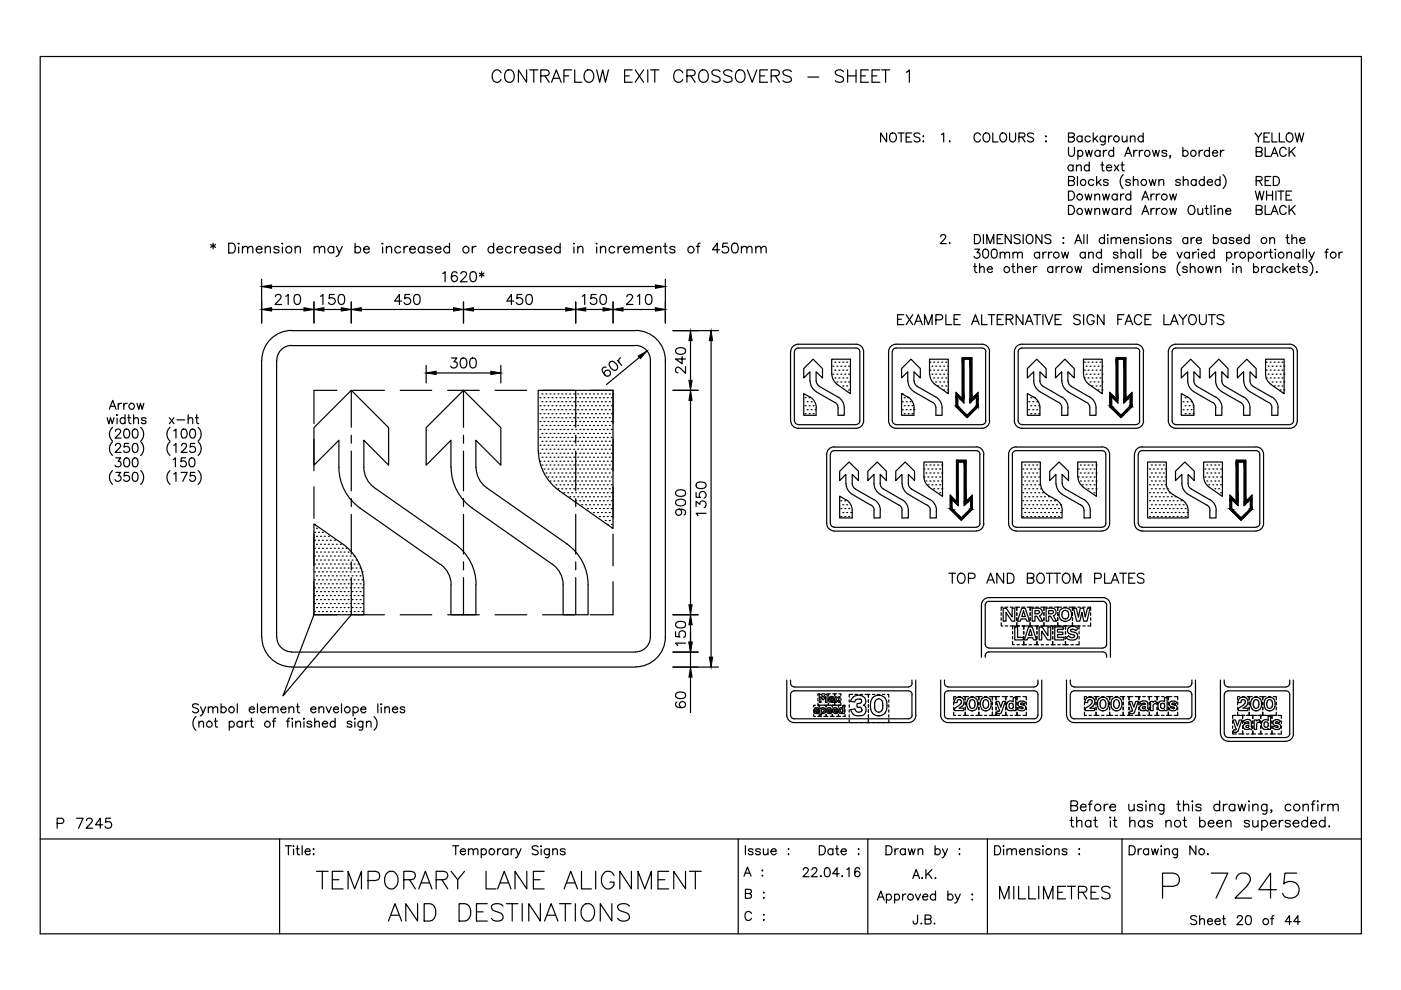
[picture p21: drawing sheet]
<svg xmlns="http://www.w3.org/2000/svg" width="297mm" height="210mm" viewBox="0 0 297 210" stroke-linecap="round" stroke-linejoin="round" font-family="sans-serif">
<g fill="none" stroke="#000" stroke-width=".25">
<path d="M8.5 12h280.1v186h-280.1zM106.2 15.5a.96 .96 0 0 0-1.1-.7 .96 .96 0 0 0-.7 1 1.12 1.12 0 0 0 .2 1.3 1.12 1.12 0 0 0 1.2 .2l.4-.5M107.2 15.2a.98 .98 0 0 1 1.2-.4 .98 .98 0 0 1 .6 1 1.14 1.14 0 0 1-.2 1.3 1.14 1.14 0 0 1-1.3 .2 1.58 1.58 0 0 1-.3-2.1zM111.6 14.8v2.6l-1.7-2.6v2.6M112.3 14.8h1.8M113.2 14.8v2.6M114.7 16.1l1.5-.1a.62 .62 0 0 0 0-1.1l-1.5-.1v2.6M115.5 16.1l.9 1.3M116.9 17.4l1.1-2.6 1 2.6M117.3 16.6h1.3M119.6 16.1h1M121.2 14.8h-1.6v2.6"/>
<path d="M121.8 14.8v2.6h1.6M124.1 15.2a.98 .98 0 0 1 1.1-.4 .98 .98 0 0 1 .7 1 1.14 1.14 0 0 1-.3 1.3 1.14 1.14 0 0 1-1.3 .2 1.58 1.58 0 0 1-.2-2.1zM126.5 14.8l.6 2.6 .7-2.6 .6 2.6 .6-2.6M132.4 16.1h1M134 14.8h-1.6v2.6h1.6M134.7 14.8l1.8 2.6M136.5 14.8l-1.8 2.6M137.3 14.8v2.6M137.9 14.8h1.8M138.8 14.8v2.6M144.8 15.5a.98 .98 0 0 0-1.2-.7 .98 .98 0 0 0-.8 1 1.14 1.14 0 0 0 .3 1.3 1.14 1.14 0 0 0 1.3 .2l.4-.5M145.6 16.1l1.5-.1a.62 .62 0 0 0 0-1.1l-1.5-.1v2.6"/>
<path d="M146.5 16.1l.9 1.3M148.4 15.2a.98 .98 0 0 1 1.1-.4 .98 .98 0 0 1 .7 1 1.14 1.14 0 0 1-.3 1.3 1.14 1.14 0 0 1-1.3 .2 1.58 1.58 0 0 1-.2-2.1zM152.7 15.2a.96 .96 0 0 0-1-.4 .96 .96 0 0 0-.8 .7l.2 .3 1.1 .4a.62 .62 0 0 1 .4 .5 .62 .62 0 0 1-.2 .6 1.22 1.22 0 0 1-1.5-.2M155.2 15.2a1.17 1.17 0 0 0-1.8 0 .68 .68 0 0 0 .5 .8l.8 .2a.62 .62 0 0 1 .5 .5 .62 .62 0 0 1-.2 .6 1.3 1.3 0 0 1-1.6-.2M156.2 15.2a.98 .98 0 0 1 1.1-.4 .98 .98 0 0 1 .7 1 1.14 1.14 0 0 1-.3 1.3 1.14 1.14 0 0 1-1.3 .2 1.58 1.58 0 0 1-.2-2.1zM158.5 14.8l1 2.6 1-2.6M161.1 16.1h1M162.7 14.8h-1.6v2.6h1.6M163.5 16.1h1.1a.64 .64 0 0 0 .7-.6 .64 .64 0 0 0-.7-.7h-1.1v2.6M164.4 16.1l.8 1.3M167.8 15.2a1.17 1.17 0 0 0-1.8 0 .68 .68 0 0 0 .5 .8l.8 .2a.62 .62 0 0 1 .4 .5 .62 .62 0 0 1-.2 .6 1.3 1.3 0 0 1-1.5-.2M171.3 16.3h2.3"/>
<path d="M178.8 15.2a.98 .98 0 0 0-.9-.4 .98 .98 0 0 0-.8 .7l.2 .3 1.1 .4a.62 .62 0 0 1 .4 .7 .62 .62 0 0 1-.6 .5h-.5l-.6-.3M179.7 16.1h1.8M179.7 14.8v2.6M181.5 14.8v2.6M182.5 16.1h1M184.1 14.8h-1.6v2.6h1.6M184.9 16.1h1M186.5 14.8h-1.6v2.6h1.6M186.9 14.8h1.8M187.8 14.8v2.6M192.2 15.3l.6-.5v2.6M188 28.2v1.9l-1.3-1.9v1.9"/>
<path d="M188.8 28.4a.78 .78 0 0 1 1-.1 .78 .78 0 0 1 .2 1 .72 .72 0 0 1-.7 .8 .72 .72 0 0 1-.7-.8zM190.4 28.2h1.3M191.1 28.2v1.9M192.1 29.1h.7M193.3 28.2h-1.2v1.9h1.2M195 28.4a.74 .74 0 0 0-1.2 .2l.1 .3 .8 .3a.45 .45 0 0 1 .3 .3 .45 .45 0 0 1-.1 .5 .8 .8 0 0 1-1.1-.2M195.7 28.9h.1zM195.7 30h.1v.1zM199.6 28.5l.5-.3v1.9M201.3 30h.1v.1zM207.9 28.6a.77 .77 0 0 0-1.1-.3 .77 .77 0 0 0-.3 1 .7 .7 0 0 0 .6 .8 .7 .7 0 0 0 .8-.5M208.6 28.4a.78 .78 0 0 1 1-.1 .78 .78 0 0 1 .3 1 .72 .72 0 0 1-.8 .8 .72 .72 0 0 1-.7-.8z"/>
<path d="M210.5 28.2v1.9h1.1M212.1 28.4a.86 .86 0 0 1 1.3 .2 .86 .86 0 0 1-.2 1.2 .76 .76 0 0 1-1 .1 .76 .76 0 0 1-.2-1zM214.1 28.2v1.3a.64 .64 0 0 0 .6 .6 .64 .64 0 0 0 .6-.6v-1.3M216 29.1l1.1-.1 .2-.3-.1-.3-.4-.2h-.8v1.9M216.7 29.1l.6 1M219.1 28.4a.73 .73 0 0 0-1.2 .2l.1 .3 .9 .4 .2 .5a.8 .8 0 0 1-1.2 0M221.7 28.9h.1zM221.7 30h.1v.1zM226.5 31.2v1.4a.64 .64 0 0 0 .7 .6 .64 .64 0 0 0 .6-.6v-1.4M226.5 38.3l1.1-.1a.4 .4 0 0 0 .2-.3 .4 .4 0 0 0-.2-.4l-1.1-.1v1.9h.8a.51 .51 0 0 0 .5-.5 .51 .51 0 0 0-.5-.5M226.5 29.1l1.1-.1 .2-.3-.2-.4-1.1-.1v1.9l1.1-.1a.48 .48 0 0 0 .2-.6 .48 .48 0 0 0-.5-.3M227.5 35.2a.62 .62 0 0 0-.9-.1 .62 .62 0 0 0 0 1 .62 .62 0 0 0 .9-.1"/>
<path d="M227.5 35v1.2M228.2 35.3l.5-.3 .5 .1v1.1M228.2 35v1.2M228.4 37.4v1.9M228.5 32.2a.59 .59 0 0 1 .9-.1 .59 .59 0 0 1 0 .9 .59 .59 0 0 1-.9-.1M228.5 31.9v1.9M229.4 29.1a.61 .61 0 0 0-.9-.1 .61 .61 0 0 0 0 .9 .61 .61 0 0 0 .9-.1M229.4 28.8v1.3M230.1 31.9l.4 1.2 .4-1.2 .3 1.2 .4-1.2M230.9 35.2a.6 .6 0 0 0-.8 0 .6 .6 0 0 0 0 .8 .6 .6 0 0 0 .8 0M230.9 34.3v1.9M231.2 29.1a.61 .61 0 0 0-1-.1 .61 .61 0 0 0 0 .9 .61 .61 0 0 0 1-.1"/>
<path d="M231.8 28.2v1.9M231.9 38.3a.61 .61 0 0 0-.9-.1 .61 .61 0 0 0 0 .9 .61 .61 0 0 0 .9-.1M232.1 29.3l.7 .8M232.5 37.4v1.9M232.7 28.8l-.9 .9M232.8 38.6l.7 .7M233.2 32.2a.61 .61 0 0 0-.9-.1 .61 .61 0 0 0 0 .9 .61 .61 0 0 0 .9-.1M233.2 31.9v1.2M233.4 38.1l-.9 .8M233.4 35h.6M233.7 34.3v1.6l.1 .3h.3M233.9 31.9v1.2"/>
<path d="M234.3 28.8l-.1 1.7a.49 .49 0 0 1-.7 .1M234.3 29.1a.61 .61 0 0 0-.9-.1 .61 .61 0 0 0 0 .9 .61 .61 0 0 0 .9-.1M234.6 35.5h1.1a.6 .6 0 0 0-.9-.5 .6 .6 0 0 0-.1 1 .62 .62 0 0 0 1 0M234.7 31.9a.63 .63 0 0 0-.8 .5M235 38.3a.62 .62 0 0 0-1.1 0l.1 .2 .8 .3 .2 .2a.57 .57 0 0 1-1.1 0M235 28.8v1.3M235.8 28.8a.59 .59 0 0 0-.8 .5M236.1 32.2a.59 .59 0 0 0-.9-.1 .59 .59 0 0 0 0 .9 .59 .59 0 0 0 .9-.1M236.1 31.2v1.9M236.2 35l1 1.2M237.2 35l-1 1.2M237.7 35h.6"/>
<path d="M237.9 28.8l.1 1.2 .5 .1 .4-.4M237.9 34.3v1.6l.1 .3h.4M238.1 37a1.98 1.98 0 0 0 0 3M238.5 33.1l.7-1.9 .7 1.9M238.8 32.5h.9M238.9 28.8v1.3M239.7 38.3a.62 .62 0 0 0-1.1 0l.2 .2 .8 .3 .1 .2a.57 .57 0 0 1-1.1 0M239.7 29.2a.63 .63 0 0 1 .9-.3v1.2M239.7 28.8v1.3M240.3 38.4a.63 .63 0 0 1 .9-.3l.1 1.2M240.3 37.4v1.9M240.4 31.9v1.2"/>
<path d="M241.1 31.9a.58 .58 0 0 0-.7 .5M241.6 31.9v1.2M242.3 31.9a.58 .58 0 0 0-.7 .5M242.4 29.1a.61 .61 0 0 0-.9-.1 .61 .61 0 0 0 0 .9 .61 .61 0 0 0 .9-.1M242.4 28.2v1.9M243.6 38.1l.4 1.2 .4-1.2 .3 1.2 .4-1.2M244.4 31.9l.3 1.2 .4-1.2 .4 1.2 .3-1.2M245.7 38.4l.3-.3a.44 .44 0 0 1 .7 .3v.9M245.7 38.1v1.2M247.4 32.2a.57 .57 0 0 0-1 0v.1l.9 .3 .1 .3a.62 .62 0 0 1-1 0M248.2 33.1h-.2h.2l-.2 .4M250.2 38.3a.57 .57 0 0 0-.9 0l.1 .2 .8 .3v.2a.53 .53 0 0 1-.4 .3 .53 .53 0 0 1-.5-.3"/>
<path d="M250.8 32.2a.61 .61 0 0 1 .9-.1 .61 .61 0 0 1 0 .9 .61 .61 0 0 1-.9-.1M250.8 31.2v1.9M250.9 38.4l.3-.3a.44 .44 0 0 1 .7 .3v.9M250.9 37.4v1.9M253.6 38.3a.59 .59 0 0 0-.9-.1 .59 .59 0 0 0 0 .9 .59 .59 0 0 0 .9-.1M253.6 38.1v1.2M254.2 31.9v1.2M255 31.9a.64 .64 0 0 0-.8 .5M255.3 38.3a.61 .61 0 0 0-.9-.1 .61 .61 0 0 0 0 .9 .61 .61 0 0 0 .9-.1M255.3 37.4v1.9M256 38.6h1.1a.58 .58 0 0 0-.8-.5 .58 .58 0 0 0-.3 .9 .57 .57 0 0 0 1.1 0M256.4 32.2a.61 .61 0 0 0-.9-.1 .61 .61 0 0 0 0 .9 .61 .61 0 0 0 .9-.1"/>
<path d="M256.4 31.2v1.9M257.1 32.4h1.1a.6 .6 0 0 0-.9-.5 .6 .6 0 0 0-.2 1 .62 .62 0 0 0 1.1 0M258.7 38.3a.59 .59 0 0 0-.9-.1 .59 .59 0 0 0 0 .9 .59 .59 0 0 0 .9-.1M258.7 37.4v1.9M258.8 31.9v1.2M259.3 37a1.98 1.98 0 0 1 0 3M259.5 31.9a.64 .64 0 0 0-.7 .5M266.1 28.2l.7 .9v1M266.3 38.3l1.1-.1 .2-.2-.1-.4-.3-.2h-.9v1.9M266.3 32.2l1.1-.1 .2-.3-.2-.5-1.1-.1v1.9h.9l.3-.1 .1-.5-.4-.3M267 38.3l.6 1M267.5 28.2l-.7 .9"/>
<path d="M268 29.1h.7M268.2 31.2v1.9h1.1M268.2 38.3h.8M269.2 28.2h-1.2v1.9h1.2M269.4 37.4h-1.2v1.9h1.2M269.5 33.1l.7-1.9 .7 1.9M269.7 28.2v1.9h1.1M269.8 32.5h.9M270 37.4h.6a1.02 1.02 0 0 1 .7 1 1.02 1.02 0 0 1-.7 .9h-.6zM271.2 28.2v1.9h1.1M272.7 31.7a.69 .69 0 0 0-.8-.5 .69 .69 0 0 0-.6 .8 .83 .83 0 0 0 .2 .9 .83 .83 0 0 0 .9 .2l.3-.4M272.9 28.4a.78 .78 0 0 1 1-.1 .78 .78 0 0 1 .2 1 .72 .72 0 0 1-.7 .8 .72 .72 0 0 1-.7-.8z"/>
<path d="M273.3 31.2v1.9M273.8 32.1l.8 1M274.6 28.2l.5 1.9 .4-1.9 .4 1.9 .5-1.9M274.6 31.2l-1.3 1.3M44.7 51.9l1 .6M45.2 51.6v1.1M45.7 51.9l-1 .6M48.5 51.6h.7a1.12 1.12 0 0 1 .7 1 1.12 1.12 0 0 1-.7 1h-.7zM50.6 51.6h.1l-.1 .1zM50.6 52.4v1.2M51.4 52.7l.5-.5 .5 .2 .1 1.2M51.4 52.2v1.4"/>
<path d="M52.5 52.7l.5-.5 .5 .2 .1 1.2M54.3 52.8h1.3a.66 .66 0 0 0-1-.5 .66 .66 0 0 0-.2 1 .68 .68 0 0 0 1.2 0M55.5 59.2v9.3M56.2 52.7l.5-.5 .5 .2 .1 1.2M56.2 52.2v1.4M59.2 52.5a.63 .63 0 0 0-1.1 0v.2l1 .3 .1 .3a.63 .63 0 0 1-1.1 0M59.9 51.6v.1zM59.9 52.4v1.2M62.6 52.7l.5-.5 .5 .2 .1 1.2M62.6 52.2v1.4M66.6 52.7l.5-.5 .5 .2 .1 1.2M66.6 52.2v1.4"/>
<path d="M67.7 52.7l.5-.5 .5 .2 .1 1.2M70.8 52.5a.68 .68 0 0 0-1.1-.1 .68 .68 0 0 0 0 1 .68 .68 0 0 0 1.1-.1M70.8 52.2v1.4M71.3 52.2l.6 1.4 .7-1.4M71.9 53.6l-.3 .7-.3 .1M75.3 52.5a.66 .66 0 0 1 1-.1 .66 .66 0 0 1 0 1 .66 .66 0 0 1-1-.1M75.3 51.6v2M77.1 52.8h1.2a.65 .65 0 0 0-.9-.5 .65 .65 0 0 0-.2 1 .63 .63 0 0 0 1.1 0M81 51.6h.2zM81.1 52.4v1.2M81.9 52.7l.5-.5 .5 .2 .1 1.2M81.9 52.2v1.4"/>
<path d="M84.9 52.5a.68 .68 0 0 0-1-.1 .68 .68 0 0 0 0 1 .68 .68 0 0 0 1-.1M85.7 52.2v1.4M86.5 52.2a.73 .73 0 0 0-.8 .6M86.8 52.8h1.3a.65 .65 0 0 0-.9-.5 .65 .65 0 0 0-.2 1 .63 .63 0 0 0 1.1 0M89.9 52.5a.68 .68 0 0 0-1-.1 .68 .68 0 0 0 0 1 .68 .68 0 0 0 1-.1M89.9 52.2v1.4M91.7 52.5a.63 .63 0 0 0-1.1 0l.1 .2 .9 .3 .1 .3a.63 .63 0 0 1-1.1 0M92.3 52.8h1.2a.65 .65 0 0 0-.9-.5 .65 .65 0 0 0-.2 1 .63 .63 0 0 0 1.1 0M93.9 58l.5-.4v2.1M95.3 52.5a.68 .68 0 0 0-1-.1 .68 .68 0 0 0 0 1 .68 .68 0 0 0 1-.1M95.3 51.6v2M96.9 57.9a.61 .61 0 0 0-.6-.3 .61 .61 0 0 0-.5 .4 1.21 1.21 0 0 0 .5 1.7 .67 .67 0 0 0 .7-.6 .67 .67 0 0 0-.6-.7 .67 .67 0 0 0-.7 .6"/>
<path d="M97.7 58.1l.2-.4 .6-.1a.49 .49 0 0 1 .3 .8l-1.2 1.3h1.4M99.9 57.7a.73 .73 0 0 1 1 .3 1.45 1.45 0 0 1-.5 1.7h-.2a1.39 1.39 0 0 1-.3-2zM100.1 52.2v1.4M100.9 52.2a.73 .73 0 0 0-.8 .6M101.7 57.9l.9 .6M102.1 57.6v1.2M102.6 57.9l-.9 .6M104.7 52.5a.66 .66 0 0 0-1-.1 .66 .66 0 0 0 0 1 .66 .66 0 0 0 1-.1M104.7 51.6v2M105.4 52.8h1.2a.65 .65 0 0 0-.9-.5 .65 .65 0 0 0-.2 1 .64 .64 0 0 0 1.1 0M108.4 52.5a.66 .66 0 0 0-1-.1 .66 .66 0 0 0 0 1 .66 .66 0 0 0 1-.1M109.1 52.2v1.4"/>
<path d="M109.9 52.2a.73 .73 0 0 0-.8 .6M110.3 52.8h1.2a.65 .65 0 0 0-.9-.5 .65 .65 0 0 0-.2 1 .63 .63 0 0 0 1.1 0M113.3 52.5a.68 .68 0 0 0-1-.1 .68 .68 0 0 0 0 1 .68 .68 0 0 0 1-.1M113.3 52.2v1.4M115.1 52.5a.63 .63 0 0 0-1.1 0l.1 .2 .9 .3 .1 .3a.63 .63 0 0 1-1.1 0M115.8 52.8h1.1a.65 .65 0 0 0-.9-.5 .65 .65 0 0 0-.2 1 .64 .64 0 0 0 1.1 0M118.8 52.5a.68 .68 0 0 0-1.1-.1 .68 .68 0 0 0 0 1 .68 .68 0 0 0 1.1-.1M118.8 51.6v2M121.7 52.4v1.2M121.7 51.6v.1zM122.5 52.7l.5-.5 .5 .2 .1 1.2M122.5 52.2v1.4"/>
<path d="M126.5 51.6v.1zM126.5 52.4v1.2M127.3 52.7l.5-.5 .5 .2 .1 1.2M127.3 52.2v1.4M130.3 52.5a.66 .66 0 0 0-1-.1 .66 .66 0 0 0 0 1 .66 .66 0 0 0 1-.1M131 52.2v1.4M131.8 52.2a.73 .73 0 0 0-.8 .6M132.3 52.8h1.1a.65 .65 0 0 0-.9-.5 .65 .65 0 0 0-.2 1 .64 .64 0 0 0 1.1 0M134.2 52.7l.5-.5 .5 .2 .1 1.2M134.2 52.2v1.4M135.3 52.7l.5-.5 .5 .2 .1 1.2M137.1 52.8h1.2a.65 .65 0 0 0-.9-.5 .65 .65 0 0 0-.2 1 .64 .64 0 0 0 1.1 0"/>
<path d="M139 52.7l.5-.5 .5 .2 .1 1.2M139 52.2v1.4M140.7 52.2h.7M141 51.6v1.7l.1 .3h.4M141.1 59.2v9.3M143.1 52.5a.63 .63 0 0 0-1.1 0l.1 .2 .9 .3 .1 .3a.63 .63 0 0 1-1.1 0M147.6 52.2h.8M148.4 51.6h-.3l-.1 .3v1.7M152.6 53h-1.5l1-1.4v2M154.3 51.6h-1l-.1 .9a.74 .74 0 0 1 1.1-.1 .74 .74 0 0 1-.1 1.1 .74 .74 0 0 1-1.1-.2M155.4 51.6a.69 .69 0 0 1 1 .3 1.05 1.05 0 0 1-.7 1.7 1.27 1.27 0 0 1-.3-2zM157.2 52.7l.5-.5 .5 .2 .1 1.2"/>
<path d="M157.2 52.2v1.4M158.3 52.7l.5-.5 .5 .2 .1 1.2M160.2 52.7l.6-.5 .4 .2 .1 1.2M160.2 52.2v1.4M161.3 52.7l.6-.5 .5 .2v1.2M199.4 50.2l.4-.5 .6 .2a.6 .6 0 0 1-.1 .8l-.9 .9h1.2M201.3 51.6h.1zM206.4 56.5h.7M206.6 49.7h.6a1.02 1.02 0 0 1 .7 1 1.02 1.02 0 0 1-.7 .9h-.6zM206.7 52.8h1l-.5 .8a.64 .64 0 0 1 .5 .9 .64 .64 0 0 1-1.1 0l-.1-.1M206.7 55.9v1.5l.1 .3 .4 .1M207.7 56.9l.5-.4 .4 .1 .1 1.2"/>
<path d="M207.7 55.9v1.9M208.5 49.7v1.9M208.6 52.9a.67 .67 0 0 1 .9 .3 .99 .99 0 0 1-.6 1.5 1.25 1.25 0 0 1-.3-1.8zM209.2 51.6v-1.9l.7 1.9 .8-1.9v1.9M209.3 57.1h1.1a.58 .58 0 0 0-.8-.5 .58 .58 0 0 0-.2 .9 .57 .57 0 0 0 1 0M210.4 52.9a.67 .67 0 0 1 .9 .3 .99 .99 0 0 1-.6 1.5 1.25 1.25 0 0 1-.3-1.8zM211.4 50.6h.7M212.1 53.8l.4-.3 .5 .1v1.1M212.1 53.5v1.2M212.6 49.7h-1.2v1.9h1.2M213 53.8l.3-.2a.44 .44 0 0 1 .8 .2v.9M214.4 49.7v1.9l-1.3-1.9v1.9"/>
<path d="M214.5 56.5h.6M214.8 53.8a.63 .63 0 0 1 .9-.2v1.1M214.8 55.9v1.5l.1 .3 .3 .1M214.8 53.5v1.2M215.7 53.8l.5-.3 .5 .1 .1 1.1M215.7 56.9l.5-.4 .5 .1 .1 1.2M215.7 55.9v1.9M216.3 50a.73 .73 0 0 0-1.3 .2l.2 .3 .9 .3 .2 .6a.78 .78 0 0 1-1.3 0M216.9 49.7v1.9M217.4 57.1h1.1a.6 .6 0 0 0-.8-.5 .6 .6 0 0 0-.2 .9 .62 .62 0 0 0 1 0M217.7 50a.71 .71 0 0 1 .8-.2 .71 .71 0 0 1 .5 .7v.4a.72 .72 0 0 1-.7 .8 .72 .72 0 0 1-.7-.8zM219.1 56.5v1.3"/>
<path d="M219.9 56.5a.65 .65 0 0 0-.8 .6M220.4 53.7a.61 .61 0 0 0-.9-.1 .61 .61 0 0 0 0 .9 .61 .61 0 0 0 .9-.1M220.4 53.5v1.2M220.9 49.7v1.9l-1.3-1.9v1.9M221.1 53.5v1.2M221.8 53.5a.59 .59 0 0 0-.7 .5M222.3 53.5v1.2M222.8 50a.73 .73 0 0 0-1.3 .2l.3 .3 .8 .3 .2 .6a.78 .78 0 0 1-1.3 0M223 53.5a.59 .59 0 0 0-.7 .5M223.2 56.8a.61 .61 0 0 0-.9-.1 .61 .61 0 0 0 0 .9 .61 .61 0 0 0 .9-.1M223.2 56.5v1.3M223.9 56.5v1.3"/>
<path d="M224.6 56.5a.65 .65 0 0 0-.7 .6M225.1 53.5l.3 1.2 .4-1.2 .4 1.2 .3-1.2M225.1 56.5v1.3M225.4 50.5h.2zM225.4 51.6h.2zM225.8 56.5a.65 .65 0 0 0-.7 .6M226.5 40.5h.7a1.02 1.02 0 0 1 .6 1 1.02 1.02 0 0 1-.6 .9h-.7zM226.5 43.6h.7a1.02 1.02 0 0 1 .6 .9 1.02 1.02 0 0 1-.6 1h-.7zM227.9 51.6l.7-1.9 .7 1.9M227.9 56.5l.4 1.3 .3-1.3 .4 1.3 .3-1.3M228.2 51h.9M229.8 49.7v1.9"/>
<path d="M230.1 41.1l.3 1.3 .4-1.3 .4 1.3 .3-1.3M230.1 44.2l.3 1.3 .4-1.3 .4 1.3 .3-1.3M230.1 53.7a.61 .61 0 0 0-.9-.1 .61 .61 0 0 0 0 .9 .61 .61 0 0 0 .9-.1M230.1 53.5v1.2M230.5 49.7v1.9M230.8 53.8l.4-.3 .5 .1 .1 1.1M230.8 53.5v1.2M232.1 41.5l.3-.3a.44 .44 0 0 1 .7 .3v.9M232.1 44.6l.5-.4 .5 .1v1.2M232.1 41.1v1.3M232.1 44.2v1.3M232.9 56.8a.61 .61 0 0 0-.9-.1 .61 .61 0 0 0 0 .9 .61 .61 0 0 0 .9-.1"/>
<path d="M232.9 55.9v1.9M233.5 53.7a.61 .61 0 0 0-.9-.1 .61 .61 0 0 0 0 .9 .61 .61 0 0 0 .9-.1M233.5 52.8v1.9M233.6 55.9v.2zM233.6 56.6v1.2M233.8 41.1l.3 1.3 .4-1.3 .3 1.3 .4-1.3M233.8 44.2l.3 1.3 .4-1.3 .3 1.3 .4-1.3M234.2 50.6a.61 .61 0 0 0-.9-.1 .61 .61 0 0 0 0 .9 .61 .61 0 0 0 .9 0M234.2 49.7v1.9M234.3 56.9l.5-.4 .5 .1v1.2M234.3 56.5v1.3M234.8 49.8h.2z"/>
<path d="M234.9 50.5v1.1M235.3 56.9l.5-.4 .4 .1 .1 1.2M235.6 50.7l.3-.2a.44 .44 0 0 1 .7 .2v.9M235.6 50.4v1.2M236.6 50.7l.4-.3 .5 .1 .1 1.1M236.9 41.4a.61 .61 0 0 0-.9-.1 .61 .61 0 0 0 0 .9 .61 .61 0 0 0 .9-.1M236.9 44.5a.61 .61 0 0 0-.9-.1 .61 .61 0 0 0 0 .9 .61 .61 0 0 0 .9-.1M236.9 41.1v1.3M236.9 44.2v1.3M237 57.1h1.1a.6 .6 0 0 0-.9-.5 .6 .6 0 0 0-.2 .9 .62 .62 0 0 0 1.1 0M237 53.7a.57 .57 0 0 0-.9 0v.2l.9 .3v.2a.53 .53 0 0 1-.4 .4 .53 .53 0 0 1-.5-.4M237.6 41.1v1.3"/>
<path d="M237.6 44.2v1.3M237.7 53.8l.3-.2a.44 .44 0 0 1 .7 .2v.9M237.7 52.8v1.9M238.2 50.9h1.1a.58 .58 0 0 0-.8-.5 .58 .58 0 0 0-.2 1 .57 .57 0 0 0 1 0M238.3 41.1a.59 .59 0 0 0-.7 .6M238.3 44.2a.58 .58 0 0 0-.7 .5M238.7 56.9l.5-.4 .4 .1 .1 1.2M238.7 56.5v1.3M239.7 41.4a.61 .61 0 0 0-.9-.1 .61 .61 0 0 0 0 .9 .61 .61 0 0 0 .9-.1M239.7 44.5a.61 .61 0 0 0-.9-.1 .61 .61 0 0 0 0 .9 .61 .61 0 0 0 .9-.1M239.7 40.5v1.9M239.7 43.6v1.9"/>
<path d="M240 50.7a.63 .63 0 0 1 .8-.2l.1 1.1M240 50.4v1.2M240.4 53.7a.61 .61 0 0 0-.9-.1 .61 .61 0 0 0 0 .9 .61 .61 0 0 0 .9-.1M240.4 53.5v1.2M241.1 52.8v1.9M241.3 56.8a.57 .57 0 0 0-1 0l.3 .3 .6 .1 .1 .3a.62 .62 0 0 1-1 0M241.9 52.8v1.9M241.9 56.6v1.2M241.9 55.9v.2zM242.1 42.4l.7-1.9 .8 1.9M242.1 45.5l.7-1.9 .8 1.9M242.4 41.8h.9"/>
<path d="M242.4 44.8h.9M242.6 50.6a.62 .62 0 0 0-1 0l.1 .2 .8 .3 .1 .3a.57 .57 0 0 1-1 0M243.1 49.8h.2zM243.2 50.5v1.1M244 41.1v1.3M244 44.2v1.3M244.4 56.9l.4-.4 .5 .1 .1 1.2M244.4 56.5v1.3M244.5 53.7a.61 .61 0 0 1 .9-.1 .61 .61 0 0 1 0 .9 .61 .61 0 0 1-.9-.1M244.5 52.8v1.9M244.7 41.1a.59 .59 0 0 0-.7 .6M244.7 44.2a.58 .58 0 0 0-.7 .5"/>
<path d="M245.2 41.1v1.3M245.2 44.2v1.3M245.7 50.7l.4-.3 .5 .1v1.1M245.7 50.4v1.2M245.9 41.1a.65 .65 0 0 0-.7 .6M245.9 44.2a.64 .64 0 0 0-.7 .5M246.1 54h1.1a.59 .59 0 0 0-1-.4 .59 .59 0 0 0 .2 1 .5 .5 0 0 0 .8-.2M247 56.8a.57 .57 0 0 0-1 0l.1 .2 .8 .2 .1 .3a.62 .62 0 0 1-1 0M248 41.1l.3 1.3 .4-1.3 .4 1.3 .3-1.3M248 44.2l.3 1.3 .4-1.3 .4 1.3 .3-1.3M248.3 50.6a.62 .62 0 0 0-1 0l.1 .2 .8 .3 .1 .3a.57 .57 0 0 1-1 0M249.6 53.5l.5 1.2 .5-1.2"/>
<path d="M250.2 55.5a1.93 1.93 0 0 0 0 2.9M251.7 56.8a.54 .54 0 0 0-.5-.3 .54 .54 0 0 0-.4 .3l.2 .3 .6 .1 .1 .3a.58 .58 0 0 1-.9 0M251.8 50.6a.59 .59 0 0 0-.9 0 .59 .59 0 0 0 0 .8 .59 .59 0 0 0 .9 0M251.8 50.4v1.2M252.1 43.9a.69 .69 0 0 1 .8-.3 .69 .69 0 0 1 .4 .7v.4a.72 .72 0 0 1-.7 .8 .72 .72 0 0 1-.7-.8zM252.2 53.7a.61 .61 0 0 0-.9-.1 .61 .61 0 0 0 0 .9 .61 .61 0 0 0 .9-.1M252.2 53.5v1.2M252.4 56.9l.4-.4 .5 .1 .1 1.2M252.4 55.9v1.9M252.5 50.4v1.2M252.9 53.5v1.2M253.3 50.4a.63 .63 0 0 0-.8 .5"/>
<path d="M253.6 50.9h1.1a.58 .58 0 0 0-.8-.5 .58 .58 0 0 0-.2 1 .57 .57 0 0 0 1 0M253.6 53.5a.59 .59 0 0 0-.7 .5M254 44.2l.1 1.2 .4 .1 .5-.4M254.1 53.6v1.1M254.1 52.8v.2zM254.7 54h1.1a.57 .57 0 0 0-.8-.5 .57 .57 0 0 0-.2 .9 .53 .53 0 0 0 .5 .4 .53 .53 0 0 0 .5-.4M255 44.2v1.3M255.5 44.2h.6M255.7 56.5l.4 1.3 .3-1.3 .4 1.3 .3-1.3M255.8 43.6v1.5l.1 .3 .4 .1M256.8 43.6v1.9M257.3 50.6a.59 .59 0 0 1 .8 0 .59 .59 0 0 1 0 .8 .59 .59 0 0 1-.8 0"/>
<path d="M257.3 49.7v1.9M257.4 53.7a.61 .61 0 0 0-.9-.1 .61 .61 0 0 0 0 .9 .61 .61 0 0 0 .9-.1M257.4 52.8v1.9M257.5 43.6v.2l-.1-.1zM257.5 44.3v1.2M257.8 56.9l.4-.4 .5 .1 .1 1.2M257.8 56.5v1.3M258.2 44.6l.5-.4 .4 .1 .1 1.2M258.2 44.2v1.3M259.9 44.7h1.1a.6 .6 0 0 0-.9-.5 .6 .6 0 0 0-.2 1 .62 .62 0 0 0 1.1 0M260 50.6a.61 .61 0 0 0-.9-.1 .61 .61 0 0 0 0 .9 .61 .61 0 0 0 .9 0M260 50.4v1.2"/>
<path d="M260.1 53.7a.61 .61 0 0 1 .9-.1 .61 .61 0 0 1 0 .9 .61 .61 0 0 1-.9-.1M260.1 53.5v1.9M261.4 56.6v1.2M261.4 55.9v.2zM261.6 50.6a.57 .57 0 0 0-1 0l.1 .2 .8 .3 .1 .3a.53 .53 0 0 1-.5 .3 .53 .53 0 0 1-.5-.3M261.8 53.5v1.2M262.1 50.9h1.1a.58 .58 0 0 0-.8-.5 .58 .58 0 0 0-.2 1 .57 .57 0 0 0 1 0M262.1 56.9l.5-.4 .5 .1 .1 1.2M262.1 56.5v1.3M262.5 53.5a.59 .59 0 0 0-.7 .5M264.7 53.7a.61 .61 0 0 1 .9-.1 .61 .61 0 0 1 0 .9 .61 .61 0 0 1-.9-.1M264.7 53.5v1.9"/>
<path d="M264.9 50.6a.59 .59 0 0 0-.9 0 .59 .59 0 0 0 0 .8 .59 .59 0 0 0 .9 0M264.9 49.7v1.9M265.8 56.8a.59 .59 0 0 1 .9-.1 .59 .59 0 0 1 0 .9 .59 .59 0 0 1-.9-.1M265.8 55.9v1.9M266.2 40.5l.4 1.9 .5-1.9 .4 1.9 .5-1.9M266.3 44.5l1.1-.1 .2-.3-.1-.3-.3-.2h-.9v1.9h.9l.3-.2 .1-.5-.4-.3M267.5 56.5v1.3M268.1 53.5v1.2M268.2 43.6v1.9h1.1M268.2 56.5a.73 .73 0 0 0-.7 .6M268.5 40.5v1.9M268.5 41.4h1.3"/>
<path d="M268.9 53.5a.65 .65 0 0 0-.8 .5M269.1 53.5h.7M269.2 50.7l.5-.3 .4 .1 .1 1.1M269.2 50.4v1.2M269.4 52.8v1.6l.1 .2 .3 .1M269.5 45.5l.7-1.9 .7 1.9M269.7 56.8a.61 .61 0 0 0-.9-.1 .61 .61 0 0 0 0 .9 .61 .61 0 0 0 .9-.1M269.7 56.5v1.3M269.8 40.5v1.9M269.8 44.8h.9M270.4 53.6v1.1M270.4 52.8v.2z"/>
<path d="M270.5 40.5v1.9M270.9 40.5h1.3M271.4 56.8a.59 .59 0 0 0-.9-.1 .59 .59 0 0 0 0 .9 .59 .59 0 0 0 .9-.1M271.6 40.5v1.9M272 55.9v1.9M272.4 57.1l.6 .7M272.6 50.4h.7M272.7 44a.69 .69 0 0 0-.8-.4 .69 .69 0 0 0-.6 .7 .83 .83 0 0 0 .2 .9 .83 .83 0 0 0 .9 .2l.3-.4M272.7 41.4h.7M272.9 53.8l.4-.3 .4 .1 .1 1.1M272.9 53.5v1.2M272.9 49.7v1.6l.1 .3h.4"/>
<path d="M272.9 56.5l-.9 .9M273.3 43.6v1.9M273.5 57.1h1a.55 .55 0 0 0-.6-.6 .55 .55 0 0 0-.4 .7 .57 .57 0 0 0 .4 .6 .57 .57 0 0 0 .6-.3M273.8 44.4l.8 1.1M273.9 40.5h-1.2v1.9h1.2M273.9 50.7l.5-.3 .4 .1 .1 1.1M273.9 49.7v1.9M274.6 43.6l-1.3 1.2M275 56.5h.6M275.3 55.9v1.5l.1 .3 .3 .1M275.6 50.9h1.1a.58 .58 0 0 0-.8-.5 .58 .58 0 0 0-.3 1 .57 .57 0 0 0 1.1 0M275.6 53.7a.61 .61 0 0 0-.9-.1 .61 .61 0 0 0 0 .9 .61 .61 0 0 0 .9-.1"/>
<path d="M275.6 53.5v1.2M276.3 52.8v1.9M277 52.8v1.9M277.2 56.8a.53 .53 0 0 0-.5-.3 .53 .53 0 0 0-.5 .3l.3 .3 .6 .1 .1 .3a.57 .57 0 0 1-1 0M277.6 53.5l.5 1.2 .6-1.2M277.7 55.5a1.93 1.93 0 0 1 0 2.9M278.1 54.7l-.2 .4-.4 .3M279.1 57.7h.2zM280.9 53.5h.6M281.6 52.8l-.3 .1-.1 .3v1.5M283.9 53.5v1.2M284.6 53.5a.59 .59 0 0 0-.7 .5"/>
<path d="M55.5 76.4v58.7M57.6 60.7h81.4M57.6 65.6h6.8M58.4 62.9l.2-.4 .6-.1a.49 .49 0 0 1 .3 .8l-1.2 1.4h1.4M58.6 76.4v58.7M60.6 62.8l.5-.4v2.2M61.8 73.3l72.9-.1a3.2 3.2 0 0 1 3.2 3.2M61.8 70.1h72.9M61.8 73.2a3.2 3.2 0 0 0-3.1 3.2M61.8 70.1a6.3 6.3 0 0 0-6.3 6.3M62.6 62.5a.73 .73 0 0 1 1 .3 1.45 1.45 0 0 1-.5 1.8h-.2a1.39 1.39 0 0 1-.3-2.1zM66.6 64v4.5"/>
<path d="M68 62.8l.5-.4v2.2M68.7 65.6h3.7M70.9 62.4h-1l-.1 .9a.75 .75 0 0 1 1.1 0 .75 .75 0 0 1-.2 1.2 .75 .75 0 0 1-1-.4M72 62.5a.73 .73 0 0 1 1 .3 1.45 1.45 0 0 1-.5 1.8h-.2a1.39 1.39 0 0 1-.3-2.1zM74.5 64v4.5M76.6 65.6h19.6M85.1 63.8h-1.4l1-1.4v2.2M86.9 62.4h-1l-.1 .9a.75 .75 0 0 1 1.1 0 .75 .75 0 0 1-.2 1.2 .75 .75 0 0 1-1-.4M88 62.5a.73 .73 0 0 1 1 .3 1.45 1.45 0 0 1-.5 1.8h-.2a1.39 1.39 0 0 1-.3-2.1zM90.4 77.5v3.7M92.5 79.1h11.6M95.7 75.9h1.2l-.7 .8a.68 .68 0 0 1 .8 .8 .68 .68 0 0 1-.9 .5l-.4-.1-.1-.3"/>
<path d="M97.8 76a.73 .73 0 0 1 1.1 .3 1.1 1.1 0 0 1-.7 1.7 1.18 1.18 0 0 1-.5-1.7zM98.3 64v4.5M99.9 76a.73 .73 0 0 1 1 .3 1.45 1.45 0 0 1-.5 1.7h-.2a1.39 1.39 0 0 1-.3-2zM100.4 65.6h19.5M106.2 77.5v3.7M108.9 63.8h-1.4l.9-1.4v2.2M110.7 62.4h-1l-.1 .9a.74 .74 0 0 1 1.1 .1 .74 .74 0 0 1-.2 1.1 .74 .74 0 0 1-1.1-.4M111.8 62.5a.73 .73 0 0 1 1 .3 1.45 1.45 0 0 1-.5 1.8h-.2a1.39 1.39 0 0 1-.3-2.1zM122.1 64v4.5M123.5 62.8l.5-.4v2.2M124.2 65.6h3.7M126.4 62.4h-1l-.2 .9a.74 .74 0 0 1 1.2 0 .74 .74 0 0 1-.2 1.1 .74 .74 0 0 1-1-.3"/>
<path d="M127.5 62.5a.73 .73 0 0 1 1 .3 1.45 1.45 0 0 1-.5 1.8h-.2a1.39 1.39 0 0 1-.3-2.1zM128.5 77.9a.59 .59 0 0 0-.7 .1 .59 .59 0 0 0-.1 .7 1.23 1.23 0 0 0 1.5 1 .67 .67 0 0 0 .1-1 .67 .67 0 0 0-.9-.1 .67 .67 0 0 0-.2 .9M129.3 76.8l.2-.1a1.37 1.37 0 0 1 1.5 1.4 .64 .64 0 0 1-1 .3 1.79 1.79 0 0 1-.9-1.3zM130 64v4.5M130.9 76.4l.9 1.1M131.5 75.9a.72 .72 0 0 0-.2 1M132.1 65.6h6.9M132.9 62.9l.4-.5 .6 .1a.46 .46 0 0 1 .1 .7l-1.2 1.4h1.4M134.7 70.1a6.3 6.3 0 0 1 6.4 6.3M135.1 62.8l.5-.4v2.2M135.6 75.8l-7 5.7M137.1 62.5a.73 .73 0 0 1 1 .3 1.45 1.45 0 0 1-.5 1.8h-.2a1.39 1.39 0 0 1-.3-2.1z"/>
<path d="M137.9 76.4v58.7M141.1 76.4v58.7M142.7 70.1h9.6M143.4 74a1.65 1.65 0 0 1 1.9 0 .73 .73 0 0 1-.3 1 1.1 1.1 0 0 1-1.8-.7zM144.6 75.6v1.5l-1.4-1h2.1M145.3 77.7v1.5l-1-1.1a.67 .67 0 0 0-.9-.2l-.2 .3v.5l.2 .3h.3M146.4 72.2v8.4M150.8 72.2v67.1M167.6 74.6v14.6M168.4 74.6v14.6M176.3 79.3v-3.1h4v7.3l-2.8-2M176.4 79.3a2.65 2.65 0 0 0 1.1 2.2"/>
<path d="M176.6 79.3h.1M176.6 77.6h.1M177 78.5h.1M177 76.8h.1M177.4 79.3h.1M177.4 77.6h.1M177.9 78.5h.1M177.9 76.8h.1M178.3 79.3h.1M178.3 77.6h.1M178.7 78.5h.1M178.7 76.8h.1"/>
<path d="M179.1 79.3h.1M179.1 77.6h.1M179.5 78.5h.1M179.5 76.8h.1M179.9 79.3h.1M179.9 77.6h.1M181.5 73h-12.3a1.59 1.59 0 0 0-1.5 1.6M181.5 73.8h-12.3a.78 .78 0 0 0-.7 .8M181.5 73a1.59 1.59 0 0 1 1.6 1.6v14.6M181.5 73.8a.78 .78 0 0 1 .8 .8v14.6M189.2 74.6v14.6M190.3 67.7h.8"/>
<path d="M191.6 66.7h-1.3v2.1h1.3M192.1 66.7l1.4 2.1M193.5 66.7l-1.4 2.1M193.9 68.8l.8-2.1 .9 2.1M194.2 68.1h1M196 68.8v-2.1l.8 2.1 .8-2.1v2.1M197.1 79.3a2.75 2.75 0 0 0 1.1 2.2l2.9 2v-7.3h-4v3.1M197.2 78.5h.1M197.2 76.8h.1M197.6 79.3h.1M197.6 77.6h.1M198 78.5h.1"/>
<path d="M198 76.8h.1M198.4 79.3h.1M198.4 77.6h.1M198.4 67.8h1a.56 .56 0 0 0 .5-.4 .56 .56 0 0 0-.2-.6l-1.3-.1v2.1M198.8 78.5h.1M198.8 76.8h.1M199.2 79.3h.1M199.2 77.6h.1M199.7 78.5h.1M199.7 76.8h.1M200.1 79.3h.1M200.1 77.6h.1"/>
<path d="M200.5 78.5h.1M200.5 76.8h.1M200.5 66.7v2.1h1.3M200.9 79.3h.1M200.9 77.6h.1M202.3 67.7h.8M203.6 66.7h-1.3v2.1h1.3M204 75.8h2.1v8.7l1.3-1.3v3l-2.4 2.4-2.3-2.4v-3l1.3 1.3zM204.4 76.2h1.3v9.2l1.3-1.3v2l-2 2-2-2v-2l1.4 1.3zM206 68.8l.8-2.1 .8 2.1M206.3 68.1h1M208.1 66.7v2.1h1.2"/>
<path d="M208.2 73.8h-18.2a.78 .78 0 0 0-.8 .8M208.2 73h-18.2a1.59 1.59 0 0 0-1.6 1.6v14.6M208.2 73.8a.78 .78 0 0 1 .8 .8v14.6M208.2 73a1.59 1.59 0 0 1 1.6 1.6v14.6M209.5 66.7h1.4M210.2 66.7v2.1M211.4 67.7h.8M212.7 66.7h-1.3v2.1h1.3M213.3 67.7l1.3-.1a.47 .47 0 0 0 0-.8l-1.3-.1v2.1M214.1 67.7l.7 1.1M216.9 66.7v2.1l-1.5-2.1v2.1M217.4 68.8l.8-2.1 .8 2.1"/>
<path d="M217.7 68.1h1M219.2 66.7h1.4M219.9 66.7v2.1M221.1 66.7v2.1M221.6 66.7l.8 2.1 .8-2.1M223.7 67.7h.8M225 66.7h-1.3v2.1h1.3M229 67a.79 .79 0 0 0-.7-.3 .79 .79 0 0 0-.7 .5l.3 .3 1 .4a.54 .54 0 0 1 0 .8 .9 .9 0 0 1-1.3-.2M229.7 79.3v-3.1h4v7.3l-2.8-2M229.8 79.3a2.65 2.65 0 0 0 1.1 2.2M229.8 66.7v2.1M229.9 78.5h.1"/>
<path d="M229.9 76.8h.1M230.3 79.3h.1M230.3 77.6h.1M230.7 78.5h.1M230.7 76.8h.1M231.1 79.3h.1M231.1 77.6h.1M231.5 78.5h.1M231.5 76.8h.1M232 79.3h.1M232 77.6h.1M232 67.2a.76 .76 0 0 0-.9-.5 .76 .76 0 0 0-.6 .8 .9 .9 0 0 0 .2 1 .9 .9 0 0 0 1 .2l.3-.4v-.3h-.5"/>
<path d="M232.4 78.5h.1M232.4 76.8h.1M232.8 79.3h.1M232.8 77.6h.1M233.2 78.5h.1M233.2 76.8h.1M233.7 79.3h.1M233.7 77.6h.1M234.1 66.7v2.1l-1.4-2.1v2.1M236.7 75.8h2v8.7l1.3-1.3v3l-2.3 2.4-2.4-2.4v-3l1.4 1.3zM237 76.2h1.3v9.2l1.3-1.3v2l-1.9 2-2-2v-2l1.3 1.3zM237 67.7h.8"/>
<path d="M238.3 66.7h-1.3v2.1M238.5 68.8l.8-2.1 .8 2.1M238.8 68.1h1M241.6 74.6v14.6M241.7 74.6a.78 .78 0 0 0-.8-.8h-24.3a.78 .78 0 0 0-.7 .8v14.6M242 67.2a.78 .78 0 0 0-.9-.5 .78 .78 0 0 0-.6 .8 .93 .93 0 0 0 .2 1 .93 .93 0 0 0 1 .2l.3-.4M242.4 74.6v14.6M242.5 74.6a1.59 1.59 0 0 0-1.6-1.6h-24.3a1.59 1.59 0 0 0-1.5 1.6v14.6M242.8 67.7h.8M244.1 66.7h-1.3v2.1h1.3M246.8 66.7v2.1h1.2M248.2 68.8l.8-2.1 .8 2.1"/>
<path d="M248.5 68.1h1M250 66.7l.8 1v1.1M251.6 66.7l-.8 1M252.2 67a.8 .8 0 0 1 .9-.3 .8 .8 0 0 1 .5 .8 .93 .93 0 0 1-.2 1 .93 .93 0 0 1-1 .2 1.36 1.36 0 0 1-.2-1.7zM254.3 66.7v1.5a.72 .72 0 0 0 .7 .6 .72 .72 0 0 0 .7-.6v-1.5M256.2 66.7h1.5M256.9 66.7v2.1M259.5 67a.82 .82 0 0 0-1.5 .2l.2 .3 1.1 .4 .2 .6a.89 .89 0 0 1-1.5 0M268.3 79.3v-3.1h4v7.3l-2.9-2M268.3 79.3a2.65 2.65 0 0 0 1.2 2.2M268.4 78.5h.1M268.4 76.8h.1"/>
<path d="M268.9 79.3h.1M268.9 77.6h.1M269.3 78.5h.1M269.3 76.8h.1M269.7 79.3h.1M269.7 77.6h.1M270.1 78.5h.1M270.1 76.8h.1M270.6 79.3h.1M270.6 77.6h.1M271 78.5h.1M271 76.8h.1"/>
<path d="M271.4 79.3h.1M271.4 77.6h.1M271.8 78.5h.1M271.8 76.8h.1M272.2 79.3h.1M272.2 77.6h.1M22.7 88.6l.4 1.2 .3-1.2 .4 1.2 .4-1.2M23.2 86.8l.7-1.9 .7 1.9M23.4 86.1h1M23.8 90.6a1.98 1.98 0 0 0 0 2.9M23.8 93.7a1.93 1.93 0 0 0 0 2.9M23.8 99.8a1.98 1.98 0 0 0 0 2.9"/>
<path d="M24.5 91.4l.1-.3 .3-.1a.58 .58 0 0 1 .7 .4l-.3 .6-.9 .9h1.3M24.5 94.5l.1-.3a.58 .58 0 0 1 .5-.2 .58 .58 0 0 1 .5 .4l-.3 .6-.9 .9h1.3M24.6 97.1h1l-.6 .7a.6 .6 0 0 1 .7 .7 .6 .6 0 0 1-.8 .5l-.5-.4M24.7 88h.2zM24.8 88.6v1.2M25.1 85.5v1.3M25.8 85.5a.58 .58 0 0 0-.7 .6M26.3 85.5v1.3M26.5 91.1a.64 .64 0 0 1 .9 .3 .96 .96 0 0 1-.6 1.5 1.03 1.03 0 0 1-.5-1.5zM26.5 97.2a.59 .59 0 0 1 .9 .3 1.21 1.21 0 0 1-.5 1.5l-.4-.1a1.51 1.51 0 0 1 0-1.7zM26.5 88.8a.59 .59 0 0 0-.9-.1 .59 .59 0 0 0 0 .9 .59 .59 0 0 0 .9-.1M26.5 87.9v1.9"/>
<path d="M27 85.5a.58 .58 0 0 0-.7 .6M27.1 88.6h.6M27.3 94h-.9l-.1 .8a.68 .68 0 0 1 1 0 .68 .68 0 0 1-.1 1 .68 .68 0 0 1-1-.2M27.3 87.9v1.6l.1 .2 .4 .1M28.3 91.1a.59 .59 0 0 1 .9 .3 .96 .96 0 0 1-.7 1.5 1.27 1.27 0 0 1-.2-1.8zM28.3 94.1a.59 .59 0 0 1 .9 .3 1.26 1.26 0 0 1-.4 1.5h-.3a1.27 1.27 0 0 1-.2-1.8zM28.3 97.2a.55 .55 0 0 1 .9 .3 1.26 1.26 0 0 1-.4 1.5h-.3a1.23 1.23 0 0 1-.2-1.8zM28.3 88.9a.63 .63 0 0 1 .9-.3l.2 1.2M28.3 87.9v1.9M29.1 85.5l.3 1.3 .4-1.3 .4 1.3 .3-1.3M29.8 90.6a1.98 1.98 0 0 1 0 2.9M29.8 93.7a1.93 1.93 0 0 1 0 2.9"/>
<path d="M29.8 99.8a1.98 1.98 0 0 1 0 2.9M31 88.8a.57 .57 0 0 0-1 0l.1 .2 .8 .3 .1 .2a.53 .53 0 0 1-.5 .4 .53 .53 0 0 1-.5-.4M35.9 88.6l1 1.2M36 90.6a1.98 1.98 0 0 0 0 2.9M36 93.7a1.93 1.93 0 0 0 0 2.9M36 99.8a1.98 1.98 0 0 0 0 2.9M36.7 97.5l.5-.4v1.9M36.8 91.4l.5-.4v1.9M36.8 94.4l.5-.4v1.9M36.9 88.6l-1 1.2M37.5 89h1.7M38.5 94.5l.3-.5h.4l.3 .2a.61 .61 0 0 1-.2 .8l-.9 .9h1.3"/>
<path d="M38.7 91.1a.59 .59 0 0 1 .9 .3 .96 .96 0 0 1-.7 1.5 1.27 1.27 0 0 1-.2-1.8zM39.3 97.1h-.8l-.1 .8a.67 .67 0 0 1 1 .1 .67 .67 0 0 1-.2 .9 .67 .67 0 0 1-1-.3M39.9 88.9a.63 .63 0 0 1 .9-.3l.1 1.2M39.9 87.9v1.9M40.4 97.2a.56 .56 0 0 1 .8 .3 1.64 1.64 0 0 1-.1 1.4 .67 .67 0 0 1-1-.3 1.5 1.5 0 0 1 .3-1.4zM40.5 91.1a.59 .59 0 0 1 .9 .3 .96 .96 0 0 1-.7 1.5 1.19 1.19 0 0 1-.2-1.8zM41.3 94h-.9l-.1 .8a.67 .67 0 0 1 1 .1 .67 .67 0 0 1-.1 1 .67 .67 0 0 1-1-.3M41.4 88.6h.7M41.7 87.9v1.6l.1 .2 .3 .1M42 90.6a1.98 1.98 0 0 1 0 2.9M42 93.7a1.93 1.93 0 0 1 0 2.9M42 99.8a1.98 1.98 0 0 1 0 2.9"/>
<path d="M66.6 93.1v6.7M71.4 82.8h-4.8v7M71.9 99.1a10.6 10.6 0 0 0 4.5 8.6M71.9 99.1v-5.8l-5.3 5.3v-7.9l7.9-7.9 7.9 7.9v7.9l-5.3-5.3v5.8M74.5 82.8v7.8M74.5 92.3v1.7M74.5 95.6v8.5M74.8 82.8h6.7M77.1 99.1a5.3 5.3 0 0 0 2.3 4.3l17 11.9a10.5 10.5 0 0 1 4.5 8.7M84.9 82.8h6.6M94.9 82.8h6.7M95.6 99.1v-5.8l-5.2 5.3v-7.9l7.9-7.9 7.9 7.9v7.9l-5.3-5.3v5.8"/>
<path d="M95.6 99.1a10.6 10.6 0 0 0 4.5 8.6l17.1 12M98.3 82.8v7.8M98.3 92.3v1.7M98.3 95.6v8.5M100.9 99.1a5.3 5.3 0 0 0 2.3 4.3l17 11.9M105 82.8h6.7M114.1 82.8h15.9v29.3l-11.4-8a10.8 10.8 0 0 1-4.5-8.6zM114.5 94.4h.1M114.5 92.8h.1M114.5 91.1h.1M114.5 89.4h.1M114.5 87.7h.1"/>
<path d="M114.5 86h.1M114.5 84.3h.1M114.5 97.8h.1M114.5 96.1h.1M114.9 93.6h.1M114.9 91.9h.1M114.9 90.2h.1M114.9 88.6h.1M114.9 86.9h.1M114.9 85.2h.1M114.9 83.5h.1M114.9 98.6h.1"/>
<path d="M114.9 96.9h.1M114.9 95.2h.1M115 82.8h6.8M115.3 94.4h.1M115.3 92.8h.1M115.3 91.1h.1M115.3 89.4h.1M115.3 87.7h.1M115.3 86h.1M115.3 84.3h.1M115.3 99.4h.1M115.3 97.8h.1"/>
<path d="M115.3 96.1h.1M115.8 93.6h.1M115.8 91.9h.1M115.8 90.2h.1M115.8 88.6h.1M115.8 86.9h.1M115.8 85.2h.1M115.8 83.5h.1M115.8 98.6h.1M115.8 96.9h.1M115.8 95.2h.1M116.2 94.4h.1"/>
<path d="M116.2 92.8h.1M116.2 91.1h.1M116.2 89.4h.1M116.2 87.7h.1M116.2 86h.1M116.2 84.3h.1M116.2 99.4h.1M116.2 97.8h.1M116.2 96.1h.1M116.6 93.6h.1M116.6 91.9h.1M116.6 90.2h.1"/>
<path d="M116.6 88.6h.1M116.6 86.9h.1M116.6 85.2h.1M116.6 83.5h.1M116.6 98.6h.1M116.6 96.9h.1M116.6 95.2h.1M117 94.4h.1M117 92.8h.1M117 91.1h.1M117 89.4h.1M117 87.7h.1"/>
<path d="M117 86h.1M117 84.3h.1M117 99.4h.1M117 97.8h.1M117 96.1h.1M117.4 93.6h.1M117.4 91.9h.1M117.4 90.2h.1M117.4 88.6h.1M117.4 86.9h.1M117.4 85.2h.1M117.4 83.5h.1"/>
<path d="M117.4 98.6h.1M117.4 96.9h.1M117.4 95.2h.1M117.9 94.4h.1M117.9 92.8h.1M117.9 91.1h.1M117.9 89.4h.1M117.9 87.7h.1M117.9 86h.1M117.9 84.3h.1M117.9 99.4h.1M117.9 97.8h.1"/>
<path d="M117.9 96.1h.1M118.3 93.6h.1M118.3 91.9h.1M118.3 90.2h.1M118.3 88.6h.1M118.3 86.9h.1M118.3 85.2h.1M118.3 83.5h.1M118.3 98.6h.1M118.3 96.9h.1M118.3 95.2h.1M118.7 94.4h.1"/>
<path d="M118.7 92.8h.1M118.7 91.1h.1M118.7 89.4h.1M118.7 87.7h.1M118.7 86h.1M118.7 84.3h.1M118.7 99.4h.1M118.7 97.8h.1M118.7 96.1h.1M119.1 93.6h.1M119.1 91.9h.1M119.1 90.2h.1"/>
<path d="M119.1 88.6h.1M119.1 86.9h.1M119.1 85.2h.1M119.1 83.5h.1M119.1 98.6h.1M119.1 96.9h.1M119.1 95.2h.1M119.5 94.4h.1M119.5 92.8h.1M119.5 91.1h.1M119.5 89.4h.1M119.5 87.7h.1"/>
<path d="M119.5 86h.1M119.5 84.3h.1M119.5 99.4h.1M119.5 97.8h.1M119.5 96.1h.1M119.9 93.6h.1M119.9 91.9h.1M119.9 90.2h.1M119.9 88.6h.1M119.9 86.9h.1M119.9 85.2h.1M119.9 83.5h.1"/>
<path d="M119.9 98.6h.1M119.9 96.9h.1M119.9 95.2h.1M120.4 94.4h.1M120.4 92.8h.1M120.4 91.1h.1M120.4 89.4h.1M120.4 87.7h.1M120.4 86h.1M120.4 84.3h.1M120.4 99.4h.1M120.4 97.8h.1"/>
<path d="M120.4 96.1h.1M120.8 93.6h.1M120.8 91.9h.1M120.8 90.2h.1M120.8 88.6h.1M120.8 86.9h.1M120.8 85.2h.1M120.8 83.5h.1M120.8 98.6h.1M120.8 96.9h.1M120.8 95.2h.1M121.2 94.4h.1"/>
<path d="M121.2 92.8h.1M121.2 91.1h.1M121.2 89.4h.1M121.2 87.7h.1M121.2 86h.1M121.2 84.3h.1M121.2 99.4h.1M121.2 97.8h.1M121.2 96.1h.1M121.6 93.6h.1M121.6 91.9h.1M121.6 90.2h.1"/>
<path d="M121.6 88.6h.1M121.6 86.9h.1M121.6 85.2h.1M121.6 83.5h.1M121.6 98.6h.1M121.6 96.9h.1M121.6 95.2h.1M122.1 94.4h.1M122.1 92.8h.1M122.1 91.1h.1M122.1 89.4h.1M122.1 87.7h.1"/>
<path d="M122.1 86h.1M122.1 84.3h.1M122.1 99.4h.1M122.1 97.8h.1M122.1 96.1h.1M122.1 82.8v7.8M122.1 92.3v1.7M122.1 95.6v8.5M122.5 93.6h.1M122.5 91.9h.1M122.5 90.2h.1M122.5 88.6h.1"/>
<path d="M122.5 86.9h.1M122.5 85.2h.1M122.5 83.5h.1M122.5 98.6h.1M122.5 96.9h.1M122.5 95.2h.1M122.9 94.4h.1M122.9 92.8h.1M122.9 91.1h.1M122.9 89.4h.1M122.9 87.7h.1M122.9 86h.1"/>
<path d="M122.9 84.3h.1M122.9 99.4h.1M122.9 97.8h.1M122.9 96.1h.1M123.3 93.6h.1M123.3 91.9h.1M123.3 90.2h.1M123.3 88.6h.1M123.3 86.9h.1M123.3 85.2h.1M123.3 83.5h.1M123.3 98.6h.1"/>
<path d="M123.3 96.9h.1M123.3 95.2h.1M123.7 94.4h.1M123.7 92.8h.1M123.7 91.1h.1M123.7 89.4h.1M123.7 87.7h.1M123.7 86h.1M123.7 84.3h.1M123.7 99.4h.1M123.7 97.8h.1M123.7 96.1h.1"/>
<path d="M124.1 93.6h.1M124.1 91.9h.1M124.1 90.2h.1M124.1 88.6h.1M124.1 86.9h.1M124.1 85.2h.1M124.1 83.5h.1M124.1 98.6h.1M124.1 96.9h.1M124.1 95.2h.1M124.6 94.4h.1M124.6 92.8h.1"/>
<path d="M124.6 91.1h.1M124.6 89.4h.1M124.6 87.7h.1M124.6 86h.1M124.6 84.3h.1M124.6 99.4h.1M124.6 97.8h.1M124.6 96.1h.1M125 93.6h.1M125 91.9h.1M125 90.2h.1M125 88.6h.1"/>
<path d="M125 86.9h.1M125 85.2h.1M125 83.5h.1M125 98.6h.1M125 96.9h.1M125 95.2h.1M125.1 82.8h4.9v7M125.4 94.4h.1M125.4 92.8h.1M125.4 91.1h.1M125.4 89.4h.1M125.4 87.7h.1"/>
<path d="M125.4 86h.1M125.4 84.3h.1M125.4 99.4h.1M125.4 97.8h.1M125.4 96.1h.1M125.8 93.6h.1M125.8 91.9h.1M125.8 90.2h.1M125.8 88.6h.1M125.8 86.9h.1M125.8 85.2h.1M125.8 83.5h.1"/>
<path d="M125.8 98.6h.1M125.8 96.9h.1M125.8 95.2h.1M126.3 94.4h.1M126.3 92.8h.1M126.3 91.1h.1M126.3 89.4h.1M126.3 87.7h.1M126.3 86h.1M126.3 84.3h.1M126.3 99.4h.1M126.3 97.8h.1"/>
<path d="M126.3 96.1h.1M126.7 93.6h.1M126.7 91.9h.1M126.7 90.2h.1M126.7 88.6h.1M126.7 86.9h.1M126.7 85.2h.1M126.7 83.5h.1M126.7 98.6h.1M126.7 96.9h.1M126.7 95.2h.1M127.1 94.4h.1"/>
<path d="M127.1 92.8h.1M127.1 91.1h.1M127.1 89.4h.1M127.1 87.7h.1M127.1 86h.1M127.1 84.3h.1M127.1 99.4h.1M127.1 97.8h.1M127.1 96.1h.1M127.5 93.6h.1M127.5 91.9h.1M127.5 90.2h.1"/>
<path d="M127.5 88.6h.1M127.5 86.9h.1M127.5 85.2h.1M127.5 83.5h.1M127.5 98.6h.1M127.5 96.9h.1M127.5 95.2h.1M127.9 92.8h.1M127.9 91.1h.1M127.9 89.4h.1M127.9 87.7h.1M127.9 86h.1"/>
<path d="M127.9 84.3h.1M127.9 99.4h.1M127.9 97.8h.1M127.9 96.1h.1M127.9 94.4h.1M128.3 93.6h.1M128.3 91.9h.1M128.3 90.2h.1M128.3 88.6h.1M128.3 86.9h.1M128.3 85.2h.1M128.3 83.5h.1"/>
<path d="M128.3 98.6h.1M128.3 96.9h.1M128.3 95.2h.1M128.7 92.8h.1M128.7 91.1h.1M128.7 89.4h.1M128.7 87.7h.1M128.7 86h.1M128.7 84.3h.1M128.7 99.4h.1M128.7 97.8h.1M128.7 96.1h.1"/>
<path d="M128.7 94.4h.1M129.2 93.6h.1M129.2 91.9h.1M129.2 90.2h.1M129.2 88.6h.1M129.2 86.9h.1M129.2 85.2h.1M129.2 83.5h.1M129.2 98.6h.1M129.2 96.9h.1M129.2 95.2h.1M129.6 92.8h.1"/>
<path d="M129.6 91.1h.1M129.6 89.4h.1M129.6 87.7h.1M129.6 86h.1M129.6 84.3h.1M129.6 99.4h.1M129.6 97.8h.1M129.6 96.1h.1M129.6 94.4h.1M130 93.1v6.7M142.7 82.8h5.3M146.4 84.9v43.3"/>
<path d="M167.7 89.2a1.59 1.59 0 0 0 1.5 1.6h12.3M168.5 89.2a.78 .78 0 0 0 .7 .8M169.2 90h12.3M170.7 87.7h.1M170.7 86h.1M170.7 84.3h.1M171.1 86.9h.1M171.1 85.2h.1M171.5 87.7h.1M171.5 86h.1M171.5 84.3h.1M171.7 80.8v-2l-1.3 1.3v-2l2-1.9 2 1.9v2l-1.4-1.3v2"/>
<path d="M171.7 84.2l-1.3-.8v4.7h2.6v-1.6M171.7 84.2l1 .9 .4 1.4M171.8 80.8l.3 1.3 1 .9M172 86.9h.1M172 85.2h.1M172.4 87.7h.1M172.4 86h.1M172.8 86.9h.1M173 83.1l4 2.2M173.1 80.8a1.33 1.33 0 0 0 .6 1.1M173.7 81.9l4 2.3M175.3 96.4v14.6a1.59 1.59 0 0 0 1.6 1.6"/>
<path d="M176 96.4v14.6M176.8 95.5h30.2a.78 .78 0 0 1 .8 .8M176.8 94.8h30.2M176.9 94.7a1.59 1.59 0 0 0-1.6 1.6M176.9 95.5a.78 .78 0 0 0-.8 .8M177 80.1h.1M177 85.3a1.33 1.33 0 0 1 .7 1.2M177.4 81h.1M177.7 84.2l.9 .9 .4 1.4M177.9 80.1h.1M178.3 81h.1M178.7 81.8h.1"/>
<path d="M178.7 80.1h.1M179 86.5v1.6h-1.3v-1.6M179.1 81h.1M179.5 81.8h.1M179.5 80.1h.1M179.9 82.7h.1M179.9 81h.1M182.3 89.2a.78 .78 0 0 1-.8 .8M183.1 89.2a1.59 1.59 0 0 1-1.6 1.6M188.4 89.2a1.59 1.59 0 0 0 1.6 1.6h18.2M189.2 89.2a.78 .78 0 0 0 .8 .8M190 90h18.2"/>
<path d="M191.3 86.9h.1M191.3 85.2h.1M191.3 83.5h.1M191.7 87.7h.1M191.7 86h.1M191.7 84.3h.1M192.1 86.9h.1M192.1 85.2h.1M192.5 84.2l-1.4-.8v4.7h2.7v-1.6M192.5 80.8v-2l-1.4 1.3v-2l2-1.9 2 1.9v2l-1.3-1.3v2M192.5 84.2l1 .9 .3 1.4M192.5 80.8l.4 1.3 .9 .9"/>
<path d="M192.5 87.7h.1M192.5 86h.1M192.5 84.3h.1M193 86.9h.1M193 85.2h.1M193.4 87.7h.1M193.4 86h.1M193.8 86.9h.1M193.8 83.1l4 2.2M193.8 80.8a1.33 1.33 0 0 0 .7 1.1l3.9 2.3M195.9 99.4h.1M196.3 98.6h.1"/>
<path d="M196.7 99.4h.1M197.2 98.6h.1M197.6 99.4h.1M197.8 85.3a1.33 1.33 0 0 1 .6 1.2M198 98.6h.1M198 80.1h.1M198.4 99.4h.1M198.4 81h.1M198.4 84.2l1 .9 .3 1.4M198.8 98.6h.1M198.8 81.8h.1M198.8 80.1h.1"/>
<path d="M199.2 99.4h.1M199.2 81h.1M199.7 98.6h.1M199.7 81.8h.1M199.7 80.1h.1M199.7 86.5v1.6h-1.3v-1.6M200.1 82.7h.1M200.1 81h.1M200.5 81.8h.1M200.5 80.1h.1M200.9 82.7h.1M200.9 81h.1"/>
<path d="M202.8 97.6h2v8.7l1.3-1.3v3l-2.3 2.3-2.3-2.3v-3l1.3 1.3zM203.1 98h1.3v9.2l1.4-1.3v2l-2 1.9-2-1.9v-2l1.3 1.3zM207 94.7a1.59 1.59 0 0 1 1.6 1.6M207.7 96.4v14.6M208.5 96.4l.1 14.6a1.59 1.59 0 0 1-1.6 1.6h-30.2M209 89.2a.78 .78 0 0 1-.8 .8M209.8 89.2a1.59 1.59 0 0 1-1.6 1.6M213.8 96.4v14.6a1.59 1.59 0 0 0 1.6 1.6h18.3M214.6 96.4v14.6a.78 .78 0 0 0 .8 .8M215.1 89.2a1.59 1.59 0 0 0 1.5 1.6h24.3a1.59 1.59 0 0 0 1.6-1.6M215.4 94.8h18.3M215.4 94.7a1.59 1.59 0 0 0-1.6 1.6"/>
<path d="M215.9 89.2a.78 .78 0 0 0 .8 .8M216.6 90h24.2M216.8 99.4h.1M217.3 98.6h.1M217.7 99.4h.1M218.1 98.6h.1M218.1 86.9h.1M218.1 85.2h.1M218.5 99.4h.1M218.5 87.7h.1M218.5 86h.1M218.5 84.3h.1"/>
<path d="M219 98.6h.1M219 86.9h.1M219 85.2h.1M219.2 84.2l.9 .9 .4 1.4M219.2 80.8l.1 .9 .8 1.1 4.4 2.5M219.2 80.8v-2l-1.4 1.3v-2l2-1.9 2 1.9v2l-1.3-1.3v2M219.2 84.2l-1.4-.8v4.7h2.7v-1.6M219.4 99.4h.1M219.4 87.7h.1M219.4 86h.1M219.4 84.3h.1M219.8 98.6h.1"/>
<path d="M219.8 86.9h.1M219.8 85.2h.1M220.2 99.4h.1M220.2 87.7h.1M220.2 86h.1M220.5 80.8a1.33 1.33 0 0 0 .7 1.1M221.2 81.9l3.9 2.3M224.5 85.3a1.33 1.33 0 0 1 .6 1.2M225.1 80.8v-2l-1.3 1.3v-2l2-1.9 2 1.9v2l-1.4-1.3v2M225.1 84.2l1 .9 .4 1.4M225.1 80.8l.4 1.3 1 .9M226.4 83.1l4 2.2"/>
<path d="M226.4 86.5v1.6h-1.3v-1.6M226.5 80.8a1.33 1.33 0 0 0 .6 1.1M227.1 81.9l4 2.3M228.6 99.4h.1M229 98.6h.1M229.5 99.4h.1M229.9 98.6h.1M229.9 80.1h.1M230.3 99.4h.1M230.4 85.3a1.33 1.33 0 0 1 .7 1.2M230.7 98.6h.1M230.7 80.1h.1"/>
<path d="M231.1 84.2l.9 .9 .4 1.4M231.1 99.4h.1M231.1 81h.1M231.5 98.6h.1M231.5 81.8h.1M231.5 80.1h.1M232 99.4h.1M232 81h.1M232.4 98.6h.1M232.4 81.8h.1M232.4 80.1h.1M232.4 86.5v1.6h-1.3v-1.6"/>
<path d="M232.8 82.7h.1M232.8 81h.1M233.2 81.8h.1M233.2 80.1h.1M233.7 95.5h-18.3a.78 .78 0 0 0-.8 .8M233.7 82.7h.1M233.7 81h.1M233.7 95.5a.78 .78 0 0 1 .8 .8M233.7 94.7a1.59 1.59 0 0 1 1.6 1.6M234.5 96.4v14.6a.78 .78 0 0 1-.8 .8M235.3 96.4v14.6a1.59 1.59 0 0 1-1.6 1.6M241.3 96.4l.1 14.6a.78 .78 0 0 0 .7 .8"/>
<path d="M241.7 89.2a.78 .78 0 0 1-.8 .8M242.1 94.8h24.2M242.1 94.7a1.59 1.59 0 0 0-1.5 1.6M243.7 99.4h.1M244.1 98.6h.1M244.5 99.4h.1M245 98.6h.1M245.4 99.4h.1M245.8 98.6h.1M246.2 99.4h.1M246.6 98.6h.1M247.1 99.4h.1"/>
<path d="M247.7 89.2a1.59 1.59 0 0 0 1.6 1.6h24.1a1.59 1.59 0 0 0 1.7-1.6M248.5 89.2a.78 .78 0 0 0 .8 .8M249.3 90h24.1M250.8 86.9h.1M250.8 85.2h.1M251.3 87.7h.1M251.3 86h.1M251.3 84.3h.1M251.7 86.9h.1M251.7 85.2h.1M251.8 84.2l1 .9 .3 1.4M251.8 84.2l-1.3-.8v4.7h2.6v-1.6"/>
<path d="M251.8 80.8l.2 .9 .8 1.1 4.3 2.5M251.8 80.8v-2l-1.3 1.3v-2l1.9-1.9 2 1.9v2l-1.3-1.3v2M252.1 87.7h.1M252.1 86h.1M252.5 86.9h.1M252.5 85.2h.1M253 87.7h.1M253 86h.1M253.1 80.8a1.33 1.33 0 0 0 .7 1.1M253.8 81.9l3.9 2.3M255.5 99.4h.1M255.9 98.6h.1"/>
<path d="M256.3 99.4h.1M256.7 98.6h.1M257.1 85.3a1.33 1.33 0 0 1 .7 1.2M257.1 99.4h.1M257.6 98.6h.1M257.7 80.8l.4 1.3 1 .9M257.7 80.8v-2l-1.3 1.3v-2l2-1.9 2 1.9v2l-1.3-1.3v2M257.8 84.2l.9 .9 .4 1.4M258 99.4h.1M258.4 98.6h.1M258.8 99.4h.1M259.1 83.1l3.9 2.2"/>
<path d="M259.1 80.8a1.33 1.33 0 0 0 .6 1.1l4 2.3M259.1 86.5v1.6h-1.4v-1.6M262.1 97.6h2v8.7l1.3-1.3v3l-2.3 2.3-2.3-2.3v-3l1.3 1.3zM262.5 98h1.3v9.2l1.3-1.3v2l-2 1.9-2-1.9v-2l1.4 1.3zM263 85.3a1.33 1.33 0 0 1 .7 1.2M263.7 80.8v-2l-1.3 1.3v-2l1.9-1.9 2 1.9v2l-1.3-1.3v2M263.7 84.2l1 .9 .3 1.4M263.7 80.8l.2 .9 .7 1.1 4.4 2.5M265 80.8a1.33 1.33 0 0 0 .7 1.1M265 86.5v1.6h-1.3v-1.6M265.7 81.9l3.9 2.3M266.3 94.7a1.59 1.59 0 0 1 1.6 1.6"/>
<path d="M267.1 96.3a.78 .78 0 0 0-.8-.8h-24.2a.78 .78 0 0 0-.7 .8M267.1 96.4v14.6a.78 .78 0 0 1-.8 .8M267.9 96.4v14.6a1.65 1.65 0 0 1-1.6 1.6h-24.2a1.59 1.59 0 0 1-1.5-1.6l-.1-14.6M268.4 80.1h.1M269 85.3a1.33 1.33 0 0 1 .7 1.2M269.3 80.1h.1M269.7 84.2l.9 .9 .4 1.4M269.7 81h.1M270.1 81.8h.1M270.1 80.1h.1M270.6 81h.1M270.9 86.5v1.6h-1.3v-1.6"/>
<path d="M271 81.8h.1M271 80.1h.1M271.4 82.7h.1M271.4 81h.1M271.8 81.8h.1M271.8 80.1h.1M272.2 82.7h.1M272.2 81h.1M274.2 89.2v-14.6a.78 .78 0 0 0-.8-.8h-24.1a.78 .78 0 0 0-.8 .8v14.6M274.2 89.2a.78 .78 0 0 1-.7 .8M275.1 89.2v-14.6a1.59 1.59 0 0 0-1.7-1.6h-24.1a1.59 1.59 0 0 0-1.6 1.6v14.6M24.6 100.2h1l-.6 .7a.64 .64 0 0 1 .6 .9 .64 .64 0 0 1-1.1 .1l-.1-.2"/>
<path d="M27.3 100.2h-.9l-.1 .8a.67 .67 0 0 1 1-.1 .67 .67 0 0 1-.1 1 .67 .67 0 0 1-1-.2M28.3 100.2a.61 .61 0 0 1 .9 .3 .99 .99 0 0 1-.7 1.6 1.29 1.29 0 0 1-.2-1.9zM36.8 100.5l.5-.3v1.9M38.4 100.2h1.3l-1 1.9M41.3 100.2h-.9l-.1 .8a.67 .67 0 0 1 1 0 .67 .67 0 0 1-.2 1 .67 .67 0 0 1-.9-.3M66.6 103.2v6.7M66.6 113.2v6.8M66.6 111.1l6 4.2a10.6 10.6 0 0 1 4.5 8.7v6.3h-10.5zM66.7 111.2h.1M66.7 119.6h.1M66.7 117.9h.1M66.7 116.2h.1"/>
<path d="M66.7 114.6h.1M66.7 112.9h.1M67.1 112h.1M67.1 118.7h.1M67.1 117.1h.1M67.1 115.4h.1M67.1 113.7h.1M67.5 119.6h.1M67.5 117.9h.1M67.5 116.2h.1M67.5 114.6h.1M67.5 112.9h.1"/>
<path d="M68 118.7h.1M68 117.1h.1M68 115.4h.1M68 113.7h.1M68.3 119.6h.1M68.3 117.9h.1M68.3 116.2h.1M68.3 114.6h.1M68.3 112.9h.1M68.8 118.7h.1M68.8 117.1h.1M68.8 115.4h.1"/>
<path d="M68.8 113.7h.1M69.2 119.6h.1M69.2 117.9h.1M69.2 116.2h.1M69.2 114.6h.1M69.6 118.7h.1M69.6 117.1h.1M69.6 115.4h.1M69.6 113.7h.1M70 119.6h.1M70 117.9h.1M70 116.2h.1"/>
<path d="M70 114.6h.1M70.5 118.7h.1M70.5 117.1h.1M70.5 115.4h.1M70.9 119.6h.1M70.9 117.9h.1M70.9 116.2h.1M70.9 114.6h.1M71.3 118.7h.1M71.3 117.1h.1M71.3 115.4h.1M71.7 119.6h.1"/>
<path d="M71.7 117.9h.1M71.7 116.2h.1M72.2 118.7h.1M72.2 117.1h.1M72.2 115.4h.1M72.6 119.6h.1M72.6 117.9h.1M72.6 116.2h.1M73 118.7h.1M73 117.1h.1M73.4 119.6h.1M73.4 117.9h.1"/>
<path d="M73.4 116.2h.1M73.8 118.7h.1M73.8 117.1h.1M74.2 119.6h.1M74.2 117.9h.1M74.5 105.7v1.7M74.5 109.1v8.4M74.5 119.1v1.7M74.6 118.7h.1M75.1 119.6h.1M75.1 117.9h.1M75.5 118.7h.1"/>
<path d="M75.9 119.6h.1M76.3 107.7l17.1 12M93.4 119.7a5.3 5.3 0 0 1 2.2 4.3v6.3h5.3v-6.3M98.3 105.7v1.7M98.3 109.1v8.4M98.3 119.1v1.7M115.8 100.3h.1M116.2 101.1h.1M116.6 102h.1M116.6 100.3h.1M117 101.1h.1M117.4 102h.1"/>
<path d="M117.4 100.3h.1M117.9 102.8h.1M117.9 101.1h.1M118.3 103.6h.1M118.3 102h.1M118.3 100.3h.1M118.7 102.8h.1M118.7 101.1h.1M119.1 103.6h.1M119.1 102h.1M119.1 100.3h.1M119.5 104.5h.1"/>
<path d="M119.5 102.8h.1M119.5 101.1h.1M119.9 103.6h.1M119.9 102h.1M119.9 100.3h.1M120.2 115.3a10.6 10.6 0 0 1 4.5 8.7v6.3h-5.3v-6.3a5.3 5.3 0 0 0-2.3-4.3M120.4 104.5h.1M120.4 102.8h.1M120.4 101.1h.1M120.8 105.3h.1M120.8 103.6h.1M120.8 102h.1"/>
<path d="M120.8 100.3h.1M121.2 104.5h.1M121.2 102.8h.1M121.2 101.1h.1M121.6 105.3h.1M121.6 103.6h.1M121.6 102h.1M121.6 100.3h.1M122.1 106.2h.1M122.1 104.5h.1M122.1 102.8h.1M122.1 101.1h.1"/>
<path d="M122.1 105.7v1.7M122.1 109.1v8.4M122.1 119.1v1.7M122.5 105.3h.1M122.5 103.6h.1M122.5 102h.1M122.5 100.3h.1M122.9 106.2h.1M122.9 104.5h.1M122.9 102.8h.1M122.9 101.1h.1M123.3 107h.1"/>
<path d="M123.3 105.3h.1M123.3 103.6h.1M123.3 102h.1M123.3 100.3h.1M123.7 106.2h.1M123.7 104.5h.1M123.7 102.8h.1M123.7 101.1h.1M124.1 107h.1M124.1 105.3h.1M124.1 103.6h.1M124.1 102h.1"/>
<path d="M124.1 100.3h.1M124.6 107.8h.1M124.6 106.2h.1M124.6 104.5h.1M124.6 102.8h.1M124.6 101.1h.1M125 107h.1M125 105.3h.1M125 103.6h.1M125 102h.1M125 100.3h.1M125.4 107.8h.1"/>
<path d="M125.4 106.2h.1M125.4 104.5h.1M125.4 102.8h.1M125.4 101.1h.1M125.8 108.7h.1M125.8 107h.1M125.8 105.3h.1M125.8 103.6h.1M125.8 102h.1M125.8 100.3h.1M126.3 107.8h.1M126.3 106.2h.1"/>
<path d="M126.3 104.5h.1M126.3 102.8h.1M126.3 101.1h.1M126.7 108.7h.1M126.7 107h.1M126.7 105.3h.1M126.7 103.6h.1M126.7 102h.1M126.7 100.3h.1M127.1 109.5h.1M127.1 107.8h.1M127.1 106.2h.1"/>
<path d="M127.1 104.5h.1M127.1 102.8h.1M127.1 101.1h.1M127.5 108.7h.1M127.5 107h.1M127.5 105.3h.1M127.5 103.6h.1M127.5 102h.1M127.5 100.3h.1M127.9 109.5h.1M127.9 107.8h.1M127.9 106.2h.1"/>
<path d="M127.9 104.5h.1M127.9 102.8h.1M127.9 101.1h.1M128.3 110.4h.1M128.3 108.7h.1M128.3 107h.1M128.3 105.3h.1M128.3 103.6h.1M128.3 102h.1M128.3 100.3h.1M128.7 111.2h.1M128.7 109.5h.1"/>
<path d="M128.7 107.8h.1M128.7 106.2h.1M128.7 104.5h.1M128.7 102.8h.1M128.7 101.1h.1M129.2 110.4h.1M129.2 108.7h.1M129.2 107h.1M129.2 105.3h.1M129.2 103.6h.1M129.2 102h.1M129.2 100.3h.1"/>
<path d="M129.6 111.2h.1M129.6 109.5h.1M129.6 107.8h.1M129.6 106.2h.1M129.6 104.5h.1M129.6 102.8h.1M129.6 101.1h.1M130 103.2v6.7M130 113.2v6.8M143.4 106.1a1.65 1.65 0 0 1 1.9 0 .73 .73 0 0 1-.3 1 1.1 1.1 0 0 1-1.8-.6zM143.4 104.1a1.65 1.65 0 0 1 1.9 0 .73 .73 0 0 1-.3 1.1 1.45 1.45 0 0 1-1.8-.6zM143.9 108a.66 .66 0 0 1 .6 .8 .66 .66 0 0 1-1 .3 .66 .66 0 0 1 0-1 1.86 1.86 0 0 1 1.8 .1 .68 .68 0 0 1-.3 1"/>
<path d="M147.6 107.4v-1.1l.8 .6a.68 .68 0 0 1 .8-.7 .68 .68 0 0 1 .5 .9l-.2 .4-.2 .1M147.6 104.4v1l.9 .1a.75 .75 0 0 1 0-1.1 .75 .75 0 0 1 1.1 .1 .75 .75 0 0 1-.3 1.1M147.7 102.5a1.39 1.39 0 0 1 2 .3v.2a1.39 1.39 0 0 1-2 .3zM149.7 108.8h-2.1l.4 .5M176.1 111a.78 .78 0 0 0 .8 .8M176.8 111.8h30.2M178.3 109.5h.1M178.3 107.8h.1M178.3 106.2h.1M178.7 108.7h.1M178.7 107h.1M179.1 109.5h.1"/>
<path d="M179.1 107.8h.1M179.1 106.2h.1M179.3 102.5v-1.9l-1.3 1.3v-2l2-1.9 2 1.9v2l-1.3-1.3v1.9a1.33 1.33 0 0 0 .7 1.2M179.4 105.9l.7 .6a3.8 3.8 0 0 1 .6 3.3h-2.7v-4.6l1.3 .8M179.4 102.5l.3 1.3 1 1M179.5 108.7h.1M179.5 107h.1M179.9 109.5h.1M179.9 107.8h.1M180.4 108.7h.1M180.7 104.8l3.9 2.3M181.3 103.7l4 2.3"/>
<path d="M184.7 107.1a1.33 1.33 0 0 1 .6 1.1M185.3 105.9l1 1 .4 1.3M186.6 104.8l4 2.3M186.6 108.2v1.6h-1.3v-1.6M187.3 103.7a1.33 1.33 0 0 1-.7-1.2v-1.9l1.3 1.3v-2l-1.9-1.9-2 1.9v2l1.3-1.3a5 5 0 0 0 .4 3.2l.9 1M187.3 103.7l4 2.2 .9 1a4.5 4.5 0 0 1 .4 2.9h-1.4v-1.6M190.6 107.1a1.33 1.33 0 0 1 .7 1.1M191.2 102.5v-1.9l-1.3 1.3v-2l2-1.9 2 1.9v2l-1.3-1.3v1.9a1.33 1.33 0 0 0 .7 1.2M191.3 102.5l.3 1.3 1 1M192.6 104.8l3.9 2.3M193.2 103.7l4 2.3M195.9 101.1h.1"/>
<path d="M196.3 100.3h.1M196.3 102h.1M196.6 107.1a1.33 1.33 0 0 1 .6 1.1M196.7 102.8h.1M196.7 101.1h.1M197 103.2a2.65 2.65 0 0 1-1.1-2.1v-3.1h3.9v7.2l-2.8-1.9M197.2 100.3h.1M197.2 102h.1M197.2 105.9l1 1 .4 1.3M197.6 102.8h.1M197.6 101.1h.1M198 100.3h.1"/>
<path d="M198 103.6h.1M198 102h.1M198.4 102.8h.1M198.4 101.1h.1M198.5 108.2v1.6h-1.3v-1.6M198.8 100.3h.1M198.8 103.6h.1M198.8 102h.1M199.2 104.5h.1M199.2 102.8h.1M199.2 101.1h.1M199.7 100.3h.1"/>
<path d="M199.7 103.6h.1M199.7 102h.1M207.8 111a.78 .78 0 0 1-.8 .8M215.4 111.8h18.3M216.8 109.5h.1M216.8 107.8h.1M216.8 106.2h.1M216.8 104.5h.1M216.8 102.8h.1M216.8 101.1h.1M217.3 100.3h.1M217.3 108.7h.1"/>
<path d="M217.3 107h.1M217.3 105.3h.1M217.3 103.6h.1M217.3 102h.1M217.7 109.5h.1M217.7 107.8h.1M217.7 106.2h.1M217.7 104.5h.1M217.7 102.8h.1M217.7 101.1h.1M218.1 100.3h.1M218.1 108.7h.1"/>
<path d="M218.1 107h.1M218.1 105.3h.1M218.1 103.6h.1M218.1 102h.1M218.5 109.5h.1M218.5 107.8h.1M218.5 106.2h.1M218.5 104.5h.1M218.5 102.8h.1M218.5 101.1h.1M219 100.3h.1M219 108.7h.1"/>
<path d="M219 107h.1M219 105.3h.1M219 103.6h.1M219 102h.1M219.4 109.5h.1M219.4 107.8h.1M219.4 106.2h.1M219.4 104.5h.1M219.4 102.8h.1M219.4 101.1h.1M219.8 100.3h.1M219.8 108.7h.1"/>
<path d="M219.8 107h.1M219.8 105.3h.1M219.8 103.6h.1M219.8 102h.1M220.2 109.5h.1M220.2 107.8h.1M220.2 106.2h.1M220.2 104.5h.1M220.2 102.8h.1M220.2 101.1h.1M220.6 102.5v-4.5h-4v11.8h8.6v-1.6M220.6 102.5l.4 1.3 .9 1"/>
<path d="M220.7 108.7h.1M220.7 107h.1M220.7 105.3h.1M220.7 103.6h.1M221 109.5h.1M221 107.8h.1M221 106.2h.1M221 104.5h.1M221.5 108.7h.1M221.5 107h.1M221.5 105.3h.1M221.9 109.5h.1"/>
<path d="M221.9 107.8h.1M221.9 106.2h.1M221.9 104.8l2 1.1 .7 .6 .5 .8 .1 .9M222.3 108.7h.1M222.3 107h.1M222.3 105.3h.1M222.7 109.5h.1M222.7 107.8h.1M222.7 106.2h.1M223.2 108.7h.1M223.2 107h.1M223.6 109.5h.1"/>
<path d="M223.6 107.8h.1M223.6 106.2h.1M224 108.7h.1M224 107h.1M224.4 109.5h.1M224.4 107.8h.1M224.8 108.7h.1M224.8 107h.1M225.2 102.5v-1.9l1.3 1.3v-2l-1.9-1.9-2 1.9v2l1.3-1.3a5.3 5.3 0 0 0 .4 3.2l.9 1M225.2 104.8l4 2.3M225.2 102.5a1.33 1.33 0 0 0 .7 1.2M225.9 103.7l3.9 2.2 .7 .6a3.8 3.8 0 0 1 .7 3.3h-1.4v-1.6a1.33 1.33 0 0 0-.6-1.1"/>
<path d="M228.6 101.1h.1M229 100.3h.1M229 102h.1M229.5 102.8h.1M229.5 101.1h.1M229.7 103.2a2.82 2.82 0 0 1-1.2-2.1v-3.1h4v7.2l-2.9-1.9M229.9 100.3h.1M229.9 102h.1M230.3 102.8h.1M230.3 101.1h.1M230.7 100.3h.1M230.7 103.6h.1"/>
<path d="M230.7 102h.1M231.1 102.8h.1M231.1 101.1h.1M231.5 100.3h.1M231.5 103.6h.1M231.5 102h.1M232 104.5h.1M232 102.8h.1M232 101.1h.1M232.4 100.3h.1M232.4 103.6h.1M232.4 102h.1"/>
<path d="M242.1 111.8h24.2M243.7 109.5h.1M243.7 107.8h.1M243.7 106.2h.1M243.7 104.5h.1M243.7 102.8h.1M243.7 101.1h.1M244.1 100.3h.1M244.1 108.7h.1M244.1 107h.1M244.1 105.3h.1M244.1 103.6h.1"/>
<path d="M244.1 102h.1M244.5 109.5h.1M244.5 107.8h.1M244.5 106.2h.1M244.5 104.5h.1M244.5 102.8h.1M244.5 101.1h.1M245 100.3h.1M245 108.7h.1M245 107h.1M245 105.3h.1M245 103.6h.1"/>
<path d="M245 102h.1M245.4 109.5h.1M245.4 107.8h.1M245.4 106.2h.1M245.4 104.5h.1M245.4 102.8h.1M245.4 101.1h.1M245.8 100.3h.1M245.8 108.7h.1M245.8 107h.1M245.8 105.3h.1M245.8 103.6h.1"/>
<path d="M245.8 102h.1M246.2 109.5h.1M246.2 107.8h.1M246.2 106.2h.1M246.2 104.5h.1M246.2 102.8h.1M246.2 101.1h.1M246.6 100.3h.1M246.6 108.7h.1M246.6 107h.1M246.6 105.3h.1M246.6 103.6h.1"/>
<path d="M246.6 102h.1M247.1 109.5h.1M247.1 107.8h.1M247.1 106.2h.1M247.1 104.5h.1M247.1 102.8h.1M247.1 101.1h.1M247.5 108.7h.1M247.5 107h.1M247.5 105.3h.1M247.5 103.6h.1M247.9 109.5h.1"/>
<path d="M247.9 107.8h.1M247.9 106.2h.1M247.9 104.5h.1M248.3 108.7h.1M248.3 107h.1M248.3 105.3h.1M248.6 104.8l2 1.2M248.6 104.8l-.7-.6-.6-1.2v-5h-4v11.8h8.6a4.1 4.1 0 0 0-.6-3.3l-.7-.6M248.7 109.5h.1M248.7 107.8h.1M248.7 106.2h.1M249.1 108.7h.1"/>
<path d="M249.1 107h.1M249.1 105.3h.1M249.6 109.5h.1M249.6 107.8h.1M249.6 106.2h.1M250 108.7h.1M250 107h.1M250.4 109.5h.1M250.4 107.8h.1M250.4 106.2h.1M250.8 108.7h.1M250.8 107h.1"/>
<path d="M251.3 109.5h.1M251.3 107.8h.1M251.7 108.7h.1M251.9 104.8l4 2.3M251.9 104.8l-1-1a5 5 0 0 1-.3-3.2l-1.4 1.3v-2l2-1.9 2 1.9v2l-1.3-1.3v1.9a1.33 1.33 0 0 0 .7 1.2l3.9 2.3M255.5 101.1h.1M255.9 100.3h.1M255.9 102h.1M255.9 107.1a1.33 1.33 0 0 1 .7 1.1M256.3 102.8h.1M256.3 101.1h.1M256.3 103.2a2.65 2.65 0 0 1-1.1-2.1v-3.1h4v7.2l-2.9-1.9"/>
<path d="M256.5 105.9l1 1 .4 1.3M256.7 100.3h.1M256.7 102h.1M257.1 102.8h.1M257.1 101.1h.1M257.6 100.3h.1M257.6 103.6h.1M257.6 102h.1M257.8 108.2v1.6h-1.3v-1.6M258 102.8h.1M258 101.1h.1M258.4 100.3h.1"/>
<path d="M258.4 103.6h.1M258.4 102h.1M258.8 104.5h.1M258.8 102.8h.1M258.8 101.1h.1M55.5 135.1a6.3 6.3 0 0 0 6.3 6.3M58.7 135.1a3.2 3.2 0 0 0 3.1 3.1M66.6 130.3h4.8M66.6 123.3v7M66.7 129.7h.1M66.7 128h.1M66.7 126.3h.1"/>
<path d="M66.7 124.6h.1M66.7 122.9h.1M66.7 121.2h.1M67.1 128.8h.1M67.1 127.1h.1M67.1 125.4h.1M67.1 123.8h.1M67.1 122.1h.1M67.1 120.4h.1M67.5 129.7h.1M67.5 128h.1M67.5 126.3h.1"/>
<path d="M67.5 124.6h.1M67.5 122.9h.1M67.5 121.2h.1M68 128.8h.1M68 127.1h.1M68 125.4h.1M68 123.8h.1M68 122.1h.1M68 120.4h.1M68.3 129.7h.1M68.3 128h.1M68.3 126.3h.1"/>
<path d="M68.3 124.6h.1M68.3 122.9h.1M68.3 121.2h.1M68.8 128.8h.1M68.8 127.1h.1M68.8 125.4h.1M68.8 123.8h.1M68.8 122.1h.1M68.8 120.4h.1M69.2 129.7h.1M69.2 128h.1M69.2 126.3h.1"/>
<path d="M69.2 124.6h.1M69.2 122.9h.1M69.2 121.2h.1M69.6 128.8h.1M69.6 127.1h.1M69.6 125.4h.1M69.6 123.8h.1M69.6 122.1h.1M69.6 120.4h.1M70 129.7h.1M70 128h.1M70 126.3h.1"/>
<path d="M70 124.6h.1M70 122.9h.1M70 121.2h.1M70.5 128.8h.1M70.5 127.1h.1M70.5 125.4h.1M70.5 123.8h.1M70.5 122.1h.1M70.5 120.4h.1M70.9 129.7h.1M70.9 128h.1M70.9 126.3h.1"/>
<path d="M70.9 124.6h.1M70.9 122.9h.1M70.9 121.2h.1M71.3 128.8h.1M71.3 127.1h.1M71.3 125.4h.1M71.3 123.8h.1M71.3 122.1h.1M71.3 120.4h.1M71.7 129.7h.1M71.7 128h.1M71.7 126.3h.1"/>
<path d="M71.7 124.6h.1M71.7 122.9h.1M71.7 121.2h.1M72.2 128.8h.1M72.2 127.1h.1M72.2 125.4h.1M72.2 123.8h.1M72.2 122.1h.1M72.2 120.4h.1M72.6 129.7h.1M72.6 128h.1M72.6 126.3h.1"/>
<path d="M72.6 124.6h.1M72.6 122.9h.1M72.6 121.2h.1M73 128.8h.1M73 127.1h.1M73 125.4h.1M73 123.8h.1M73 122.1h.1M73 120.4h.1M73.4 129.7h.1M73.4 128h.1M73.4 126.3h.1"/>
<path d="M73.4 124.6h.1M73.4 122.9h.1M73.4 121.2h.1M73.8 128.8h.1M73.8 127.1h.1M73.8 125.4h.1M73.8 123.8h.1M73.8 122.1h.1M73.8 120.4h.1M74.2 129.7h.1M74.2 128h.1M74.2 126.3h.1"/>
<path d="M74.2 124.6h.1M74.2 122.9h.1M74.2 121.2h.1M74.5 122.5v7.8l-14.5 17.2 6.6-17.2M74.6 128.8h.1M74.6 127.1h.1M74.6 125.4h.1M74.6 123.8h.1M74.6 122.1h.1M74.6 120.4h.1M74.8 130.3h6.7M75.1 129.7h.1"/>
<path d="M75.1 128h.1M75.1 126.3h.1M75.1 124.6h.1M75.1 122.9h.1M75.1 121.2h.1M75.5 128.8h.1M75.5 127.1h.1M75.5 125.4h.1M75.5 123.8h.1M75.5 122.1h.1M75.5 120.4h.1M75.9 129.7h.1"/>
<path d="M75.9 128h.1M75.9 126.3h.1M75.9 124.6h.1M75.9 122.9h.1M75.9 121.2h.1M76.3 128.8h.1M76.3 127.1h.1M76.3 125.4h.1M76.3 123.8h.1M76.3 122.1h.1M76.3 120.4h.1M76.8 129.7h.1"/>
<path d="M76.8 128h.1M76.8 126.3h.1M76.8 124.6h.1M76.8 122.9h.1M76.8 121.2h.1M84.9 130.3h6.6M94.9 130.3h6.7M98.3 122.5v7.8M105 130.3h6.7M115 130.3h6.8M122.1 122.5v7.8M130 123.3v7h-4.9"/>
<path d="M137.9 135.1a3.2 3.2 0 0 1-3.2 3.1l-72.9 .1M141.1 135.1a6.3 6.3 0 0 1-6.4 6.3h-72.9M142.7 138.3h5.3M142.7 130.3h5.3M143.2 133.9v1.1h1a.75 .75 0 0 1 0-1.1 .75 .75 0 0 1 1.1 .2 .75 .75 0 0 1-.3 1.1M143.4 132a1.65 1.65 0 0 1 1.9 0 .73 .73 0 0 1-.3 1.1 1.45 1.45 0 0 1-1.8-.6zM145.3 136.4h-2.1l.5 .5M146.4 132.5v3.6M146.4 138.3v3.1M201.2 121.5h1.4M201.9 121.5v2.2M203.2 121.8l.2-.1a1 1 0 0 1 1.2 .4 1 1 0 0 1-.2 1.3 .77 .77 0 0 1-.9 .2 .77 .77 0 0 1-.5-.7z"/>
<path d="M205.3 122.6h1.2a.56 .56 0 0 0 .2-.7 .56 .56 0 0 0-.5-.4h-.9v2.2M208.1 128.3v11.1M208.9 128.3v8.3a.78 .78 0 0 0 .8 .8M208.9 139v.4M209.2 123.7l.8-2.2 .8 2.2M209.6 123h.9M209.6 138.2h24.2M209.6 127.5h24.2M209.6 126.7h24.2M209.6 137.4h24.2M209.7 138.2a.78 .78 0 0 0-.8 .8M209.7 127.5a.78 .78 0 0 0-.8 .8"/>
<path d="M209.7 126.7a1.59 1.59 0 0 0-1.6 1.6M212.3 132v.7h.3M212.3 129.9v.6M212.3 131v.5M212.6 128.7h-.3v.7M212.7 128.9h.6l1.3 1.9v-1.9h.6v2.8h-.7l-1.2-1.9v1.9h-.6zM212.8 121.5v2.2l-1.5-2.2v2.2M213.1 128.7h.6M213.1 132.7h.6M213.6 121.5h.7a1.12 1.12 0 0 1 .7 1.1 1.12 1.12 0 0 1-.7 1.1h-.7zM214.2 128.7h.5M214.2 132.7h.5"/>
<path d="M214.7 136v.7h.4M214.7 133.9v.5M214.7 135v.5M215.1 132.7h-.4v.7M215.2 132.9h.5v2.2h1.3v.6h-1.8zM215.2 132.7h.9M215.6 132.7v-.7v.7h.6M215.6 129.9v.6M215.6 131v.5M215.6 136.7h.5M216.2 128.7h-.6v.7v-.7h-.4M216.6 128.9h.8l.9 2.8h-.6l-.2-.5h-1l-.2 .5h-.6z"/>
<path d="M216.7 128.7h.6M216.7 132.7h.6M217 129.5l.4 1.2h-.8zM217.1 133.9v.5M217.1 135v.5M217.6 132.7h-.5v.7v-.7h-.4M217.6 136.7h-.5v-.7v.7h-.4M217.8 132.7h.9M217.8 122.6l1.2-.1a.47 .47 0 0 0 0-.8l-1.2-.2v2.2h.9a.55 .55 0 0 0 .5-.6 .55 .55 0 0 0-.5-.5M218.1 132.9h.7l1 2.8h-.7l-.1-.5h-1.1l-.1 .5h-.6zM218.2 136.7h.5M218.4 132.7v-.7v.7h.7"/>
<path d="M218.4 129.9v.6M218.4 131v.5M218.5 133.5l.3 1.2h-.7zM219.1 128.7h-.7v.7v-.7h-.6M219.6 128.7h.5M219.6 132.7h.5M219.9 133.9v.5M219.9 135v.5M220 121.8l.2-.1a.96 .96 0 0 1 1.1 .3 .96 .96 0 0 1 0 1.1 .78 .78 0 0 1-.9 .6 .78 .78 0 0 1-.6-.8zM220.1 130.1a.32 .32 0 0 0 .3-.3 .32 .32 0 0 0-.3-.3h-.7v.6h.7M220.1 128.9h-1.3v2.8h.6v-1.1h.4l.6 1.1h.7l-.7-1.1M220.2 128.9a.83 .83 0 0 1 .8 .7 .83 .83 0 0 1-.6 .9"/>
<path d="M220.2 132.7h-.3v.7v-.7h-.6M220.2 136.7h-.3v-.7v.7h-.6M220.3 132.9h.7l1.2 1.9v-1.9h.6v2.8h-.7l-1.2-1.9v1.9h-.6zM220.7 132.7h.6v-.7v.7h.7M220.7 136.7h.5M221.3 129.9v.6M221.3 131v.5M221.8 136.7h.5M221.8 132.7h.5M221.8 121.5h1.4M222 128.7h-.7v.7v-.7h-.6M222.5 128.7h.6"/>
<path d="M222.5 121.5v2.2M222.5 132.7h.6M223 130.1a.32 .32 0 0 0 .4-.3 .32 .32 0 0 0-.4-.3h-.7v.6h.7M223.1 128.9h-1.3v2.8h.5v-1.1h.4l.7 1.1h.6l-.6-1.1M223.1 128.9a.83 .83 0 0 1 .8 .7 .83 .83 0 0 1-.5 .9M223.2 133.9v.5M223.2 135v.5M223.4 121.5h1.4M223.6 132.7h1.2M223.6 132.9h1.8v.5h-1.2v.6h1.2v.5h-1.2v.6h1.4v.6h-2zM223.7 132.7h-.5v.7v-.7h-.3M223.7 136.7h-.5v-.7v.7h-.3"/>
<path d="M224.1 121.5v2.2M224.3 132.7v-.7v.7h.8M224.3 129.9v.6M224.3 131v.5M224.3 136.7h.5M224.5 130.4l.1 .6 .4 .5M225 129.1l-.4 .5-.1 .8M225 131.4l.8 .3M225.1 128.7h-.8v.7v-.7h-.7M225.2 129.9v.8M225.2 130.8l.2 .2 .5 .2M225.4 121.8a.9 .9 0 0 1 1.2-.1 .9 .9 0 0 1 .3 1.2 .83 .83 0 0 1-.8 .8 .83 .83 0 0 1-.9-.8z"/>
<path d="M225.6 128.7h.5M225.6 132.7h.5M225.8 131.8h.2M225.8 129.4l.4 .1M225.9 129.4l-.4 .1-.3 .4M225.9 133.9v.5M225.9 135v.5M225.9 128.9l.8 .3M226 128.9l-1 .3M226.1 135.2l.5 .4M226.2 131.2h-.4M226.2 129.5l.3 .4"/>
<path d="M226.5 130.8l-.3 .4M226.5 129.9v.8M226.5 132.7h-.6v.7v-.7h-.6M226.5 136.7h-.6v-.7v.7h-.6M226.6 134.3l.4 .1M226.6 132.7h1M226.7 131.4l-.8 .3M226.7 129.1l.4 .5 .1 .8M226.9 135.1l.5 .1M226.9 135.1l-.3-.3-.6 .4M227 134.5l.6 .1M227 132.9l-.4 .2a.79 .79 0 0 0 0 1.2"/>
<path d="M227 132.9a1.59 1.59 0 0 1 1.6 .3M227 136.7h.6M227 133.5l.2 .4M227.1 133.9l.9 .2 .4 .3M227.2 130.4l-.1 .6-.4 .5M227.4 132.7v-.7v.7h.6M227.4 129.9v.6M227.4 131v.5M227.6 123.7v-2.2l.8 2.2 .8-2.2v2.2M227.6 128.9h.6l.5 2 .3-2h.7l.4 2 .5-2h.5l-.6 2.8h-.7l-.4-1.9-.4 1.9h-.7zM227.6 134.6l.2 .3-.4 .3M228 128.7h-.6v.7v-.7h-.8"/>
<path d="M228.1 132.7h.7v.7M228.4 134.5a.92 .92 0 0 1-.2 1 .92 .92 0 0 1-.9 .2l-.6-.1M228.5 133.3l-.4 .4-.7-.3-.4 .1M228.5 132.7h.5M228.5 128.7h.5M228.8 136v.7h-.7M228.8 133.9v.5M228.8 135v.5M229.6 132.7h.5M229.6 128.7h.5M230.6 128.7h.6v.7M231.2 132v.7h-.6"/>
<path d="M231.2 129.9v.6M231.2 131v.5M232.1 122.6h.9h.3l.2-.3a.55 .55 0 0 0-.5-.8h-.9v2.2M233.8 138.2a.78 .78 0 0 1 .8 .8M233.8 127.5a.78 .78 0 0 1 .8 .8M233.8 126.7a1.59 1.59 0 0 1 1.6 1.6M234.2 121.5v2.2h1.2M234.6 128.3v8.3a.78 .78 0 0 1-.8 .8M234.6 139v.4M235.4 128.3v11.1M235.6 123.7l.8-2.2 .8 2.2M235.9 123h1"/>
<path d="M237.4 121.5h1.5M238.1 121.5v2.2M239.3 122.6h.8M240.6 121.5h-1.3v2.2h1.3M242.5 121.8a.79 .79 0 0 0-.7-.3 .79 .79 0 0 0-.7 .5l.5 .5 .6 .1a.52 .52 0 0 1 .3 .6 .52 .52 0 0 1-.4 .5l-.7-.1-.3-.2M41.5 151.9a1.93 1.93 0 0 0 0 2.9M42.1 149.5a.73 .73 0 0 0-1.3 .1l.2 .3 .9 .4 .2 .5a.8 .8 0 0 1-1.3 0M42.2 153.3l.4-.4 .5 .1 .1 1.2M42.2 152.9v1.3M42.5 149.9l.6 1.2 .5-1.2M43.1 151.1l-.2 .4-.5 .3M44.2 150.2l.4-.3h.5v1.2"/>
<path d="M44.2 149.9v1.2M45.1 150.2l.3-.3a.44 .44 0 0 1 .8 .3v.9M45.4 152.9h.7M45.7 152.3v1.5l.1 .3 .4 .1M46.9 150.1a.61 .61 0 0 1 .9-.1 .61 .61 0 0 1 0 .9 .61 .61 0 0 1-.9-.1M46.9 149.2v1.9M48.6 153.2a.59 .59 0 0 1 .9-.1 .59 .59 0 0 1 0 .9 .59 .59 0 0 1-.9-.1M48.6 152.9v1.9M50.3 149.2v1.9M51.3 153.2a.61 .61 0 0 0-.9-.1 .61 .61 0 0 0 0 .9 .61 .61 0 0 0 .9-.1M51.3 152.9v1.3M52 152.9v1.3"/>
<path d="M52.8 152.9a.65 .65 0 0 0-.8 .6M52.8 150.4h1.1a.61 .61 0 0 0-1-.3 .61 .61 0 0 0 .4 1h.3l.3-.3M53 152.9h.7M53.3 152.3v1.5l.1 .3 .4 .1M54.6 149.2v1.9M55.2 150.4h1.1a.6 .6 0 0 0-.9-.4 .6 .6 0 0 0 .1 1 .54 .54 0 0 0 .8-.2M56.9 150.2l.5-.3h.4l.1 1.2M56.9 149.9v1.2M57.8 152.9h.6M57.9 150.2a.63 .63 0 0 1 .9-.3l.1 1.2M58.5 152.3l-.4 .1-.1 .3v1.5M59.6 150.4h1a.57 .57 0 0 0-.8-.5 .57 .57 0 0 0-.1 .9 .53 .53 0 0 0 .4 .4 .53 .53 0 0 0 .5-.4"/>
<path d="M60.7 152.9h.7M61.3 150.2l.3-.3a.44 .44 0 0 1 .7 .3v.9M61.3 149.9v1.2M61.4 152.3l-.3 .1-.1 .3v1.5M62 152.3v.2zM62 153v1.2M62.7 153.3l.5-.4 .4 .1 .1 1.2M62.7 152.9v1.3M62.8 149.9h.7M63.1 149.2v1.5l.1 .3 .4 .1M64.4 153v1.2M64.4 152.3v.2z"/>
<path d="M65.9 150.4h1.1a.61 .61 0 0 0-1.1-.3 .61 .61 0 0 0 .5 1h.2l.4-.3M66.1 153.2a.57 .57 0 0 0-1 0l.1 .2 .6 .1 .3 .4a.62 .62 0 0 1-1 0M66.7 153.3l.5-.4 .4 .1 .1 1.2M66.7 152.3v1.9M67.6 150.2a.63 .63 0 0 1 .9-.3l.1 1.2M67.6 149.9v1.2M68.3 153.5h1.1a.6 .6 0 0 0-.8-.5 .6 .6 0 0 0-.2 .9 .62 .62 0 0 0 1 0M69.1 149.9l.6 1.2 .5-1.2M70.7 150.4h1.1a.57 .57 0 0 0-.8-.5 .57 .57 0 0 0-.2 .9 .53 .53 0 0 0 .5 .4 .53 .53 0 0 0 .5-.4M71 153.2a.59 .59 0 0 0-.8-.1 .59 .59 0 0 0 0 .9 .59 .59 0 0 0 .8-.1M71 152.3v1.9M72.4 149.2v1.9"/>
<path d="M74.6 153.2a.57 .57 0 0 0-1 0l.1 .2 .8 .3 .1 .2a.62 .62 0 0 1-1 0M74.9 150.1a.61 .61 0 0 1 .9-.1 .61 .61 0 0 1 0 .9 .61 .61 0 0 1-.9-.1M74.9 149.9v1.9M75.2 152.3v.2zM75.2 153v1.2M76.5 150.4h1.1a.57 .57 0 0 0-.8-.5 .57 .57 0 0 0-.2 .9 .53 .53 0 0 0 .5 .4 .53 .53 0 0 0 .5-.4M76.9 152.9l-.1 1.7-.2 .2-.5-.1M76.9 153.2a.59 .59 0 0 0-.8-.1 .59 .59 0 0 0 0 .9 .59 .59 0 0 0 .8-.1M77.7 153.3l.4-.4 .5 .1 .1 1.2M77.7 152.9v1.3M79.3 151.9a1.93 1.93 0 0 1 0 2.9M80.1 149.2v1.9"/>
<path d="M80.8 149.2l.2 .1-.2 .1zM80.8 149.9v1.2M81.6 150.2l.4-.3h.5l.1 1.2M81.6 149.9v1.2M83.2 150.4h1.1a.61 .61 0 0 0-1.1-.3 .61 .61 0 0 0 .5 1h.2l.4-.3M85.8 150.1a.57 .57 0 0 0-.9 0v.2l.8 .3 .1 .2a.53 .53 0 0 1-.5 .4 .53 .53 0 0 1-.4-.4M142.7 141.4h9.6M143.4 147a1.65 1.65 0 0 1 1.9 0 .73 .73 0 0 1-.3 1 1.45 1.45 0 0 1-1.8-.5zM143.5 148.8a.57 .57 0 0 0-.1 .9 1.65 1.65 0 0 0 1.9 0 .66 .66 0 0 0-.3-.9 .66 .66 0 0 0-.9 .4 .66 .66 0 0 0 .5 .8M146.4 143.6v7.5M166.8 151.6a1.59 1.59 0 0 0 1.6 1.6h24.2M166.8 144.2v7.4"/>
<path d="M167.6 144.2v.6a.78 .78 0 0 0 .8 .8M167.6 151.6a.78 .78 0 0 0 .8 .8h24.2M167.6 147.3v4.3M168.4 145.7h24.2M172.5 151.5v.4h.4M172.5 150.5v.5M172.5 151.1l.4 .2M172.7 150.6l.2 .2M172.7 150.2v.4M172.9 149.5h-.4v.4M172.9 150.7l.1 .1M173 150l-.3 .2"/>
<path d="M173 150.8h.1M173.1 150.8l.2 .1-.1 .1M173.1 151l-.3-.1-.2 .2M173.2 151h.1M173.2 150.3l-.2 .2h.3M173.3 150.5h.1M173.3 150.1h-.4M173.3 150l.3 .2-.2 .2-.2-.1M173.4 150.6l.2 .1v.3M173.4 151.9h.3v-.4v.4h.5M173.4 149.1v.4h.4M173.4 148v.6"/>
<path d="M173.4 151.2l-.5 .1M173.6 151.1l-.2 .2M173.7 147.2h.4l.5 .6 .3-.6h.5v1.7h-.4v-1.2l-.4 .7-.6-.7v1.2h-.3zM173.7 150.5v.5M173.8 147.1h-.4v.4M174.2 150.1l.2-.1 .5 .2M174.2 149.5h-.5v.4v-.4h-.3M174.2 150.2l-.4-.1v1.5h.4v-.4M174.2 150.8v.1M174.2 151.2h.1M174.3 150.4l-.1 .4M174.3 147.1h.5"/>
<path d="M174.3 149.5h.5M174.3 150.4h.4M174.7 151.9h.4v-.4v.4h.4M174.7 150.4v.5M174.7 150.9l-.2 .1-.3-.1M174.9 150.2l.1 .1M174.9 150.3a.59 .59 0 0 1 .1 .7 .59 .59 0 0 1-.7 .3M175.1 150.5v.5M175.3 147.1h.4v.4v-.4h.3M175.3 149.5h.4v-.4v.4h.8v.4v-.4h.3M175.3 150.3a.62 .62 0 0 0 .1 .8 .62 .62 0 0 0 .7 .2M175.5 149.5h-.4v.4v-.4h-.4"/>
<path d="M175.5 150.6h.5M175.5 150.8h.8M175.6 150.8l.1 .2 .4-.1M175.7 148v.6M176 150.5l-.2-.2-.2 .2M176 151.9h.5v-.4v.4h.3M176.1 150.1l.2 .3M176.1 150.9l.2 .2-.2 .2M176.1 150.1l-.4-.1-.4 .3M176.1 147.7h.4M176.1 147.7l-.3 .2 .1 .2M176.3 150.4l.1 .4"/>
<path d="M176.4 148l.1 .1M176.4 147.9l-.5 .1M176.4 148.1v.1M176.4 148.4v.1M176.4 148.1h-.1a.41 .41 0 0 0-.6 .5 .41 .41 0 0 0 .7 .3M176.5 148.3l-.3 .1a.17 .17 0 0 0-.1 .2 .17 .17 0 0 0 .3 .1M176.5 148.5l-.1 .1M176.5 150.5v.5M176.5 148.8l.1 .1M176.5 147.7l.1 .1M176.5 148.8l-.1 .1M176.5 147.1h.5v.4v-.4h.3"/>
<path d="M176.5 149.5h.5v-.4v.4h.8v.4v-.4h.4M176.6 148.9h.2M176.6 147.7l.2 .3M176.8 148v.6M176.8 148.6l.1 .1M176.8 150.6h.5M176.8 150.8h.8M176.9 148.7l-.1 .3M176.9 150.8l.1 .2M177 148v.6M177 151h.3M177.1 147.7h.3l.2 .3 .2-.3h.4l-.4 .6 .4 .6h-.4l-.2-.4-.3 .4h-.3l.4-.6z"/>
<path d="M177.3 150.5l-.2-.2-.2 .2M177.3 151.9h.5v-.4v.4h.4M177.4 150.1l.2 .3M177.4 150.1a.62 .62 0 0 0-.8 .7 .62 .62 0 0 0 1 .3l-.2-.2M177.5 150.9l-.2 .1M177.6 150.4l.1 .4M177.8 150.5v.5M177.9 147.1h.4v.4M177.9 151l.2 .2M177.9 150.3h.1M177.9 150.3v.7M178 150.2l-.1 .1"/>
<path d="M178 150.2h.1M178.1 151.2l.5 .1M178.2 150.5l.4-.1 .1 .4M178.2 150.5v.4M178.2 150.9l.1 .1 .3-.1M178.3 149.1v.4h-.4M178.3 148v.6M178.7 150.2v-.6h.3v1.7l-.3-.1M178.7 151.2h-.1M178.7 150.8v.1M178.7 150.1h-.5l-.2 .1M178.7 149.5h.5v.4"/>
<path d="M179.2 151.5v.4h-.5M179.2 150.5v.5M180.1 152.6v.6h.7M180.1 148.4v.5M180.1 149.4v.5M180.1 150.5v.5M180.1 151.6v.5M180.8 147.2h-.7v.6M181 147.7l-.4 .5-.2 .5 .8 .1M181.2 150.3l-.8 .1 .4 1 .8 .4M181.3 150.3l.3 .6M181.3 147.2h.5"/>
<path d="M181.5 148.3l-.3 .5M182.1 149.1l-.4 .1v.7l.5 .1M182.2 149.9l.3 .1M182.3 147.2h.6M182.3 148.3h.1M182.3 148.2l-.8 .1M182.4 148.2l.3 .3M182.4 149.1h-.3M182.5 150l.2 .5M182.6 148.9l-.2 .2M182.6 148.5v.4M182.7 151.7h-1.1"/>
<path d="M182.7 150.4v.2M182.8 150.6a.79 .79 0 0 1-1.2 .3M182.8 147.6l-1.1-.2-.7 .3M182.8 147.6a1.23 1.23 0 0 1 .7 1.6M183.5 149.2l-.4 .3 .4 .5 .1 .8M183.6 150.8a1.16 1.16 0 0 1-.9 .9M184.1 153.2v-.6v.6h.3M184.1 148.4v.5M184.1 149.4v.5M184.1 150.5v.5M184.1 151.6v.5M184.4 147.2h-.3v.6v-.6h-.7"/>
<path d="M185 147.2h.5M186 147.2h.5M186.3 148.2a1.32 1.32 0 0 1 .9 1.7l-.3 .8-.6 .3M186.3 147.4a1.77 1.77 0 0 0-1.8 2.2 1.79 1.79 0 0 0 1.8 2.2M186.3 147.4h.1M186.3 148.2a1.32 1.32 0 0 0-.9 1.7l.3 .8 .6 .3M186.4 151.8h-.1M186.4 147.4l.7 .2 .5 .4M187.1 147.2h.5M187.6 148l.4 .8M188 148.8v1.6M188 150.4l-.6 1-1 .4"/>
<path d="M188.1 147.2h.3v.6M188.4 148.4v.5M188.4 149.4v.5M188.4 150.5v.5M188.4 151.6v.5M188.4 152.6v.6M192.6 146.5h-24.2a.78 .78 0 0 0-.8 .8M192.6 146.5a.78 .78 0 0 1 .8 .8M193.4 144.2v.7M193.4 147.3v4.3M193.4 144.8a.78 .78 0 0 1-.8 .8M193.4 151.6a.78 .78 0 0 1-.8 .8"/>
<path d="M194.2 144.2v7.4M194.2 151.6a1.59 1.59 0 0 1-1.6 1.6M199.4 151.6a1.59 1.59 0 0 0 1.6 1.6M199.4 144.2v7.4M200.3 144.2v.6a.78 .78 0 0 0 .7 .8M200.3 151.6a.78 .78 0 0 0 .7 .8M200.3 147.3v4.3M201 145.7h18.3M201 146.5h18.3a.78 .78 0 0 1 .8 .8M201 146.5a.78 .78 0 0 0-.7 .8M202.2 151v.7h.4M202.2 148.9v.5"/>
<path d="M202.2 149.9v.6M202.6 147.7h-.4v.7M202.7 148l-.3 .5-.1 .5h.6M203 148.6l-.1 .3M203 147.8l-.3 .2M203.2 151.7h.5M203.2 147.7h.5M203.2 148.4l-.2 .2M203.2 148.4h.4M203.5 149.5l-1.1 .7v.5h2v-.5h-1M203.6 148.4l.2 .3M203.7 147.8l.2 .1"/>
<path d="M203.7 147.9h-.7M203.7 149.2l-.2 .2M203.8 149.1l-.1 .1M203.8 148.6v.5M203.9 147.9l.4 .5M204 149.7l-.6 .4M204.2 151.7h.5v-.7v.7h.6M204.2 147.7h.5v.7v-.7h.6M204.3 149.4l-.3 .4M204.3 148.3l.1 .5-.1 .5M204.7 148.9v.5M204.7 149.9v.6"/>
<path d="M205 148.8v.8l.3 .7M205.3 150.3l.7 .4M205.3 148.2l-.3 .5M205.5 148.9v.7M205.6 149.6l.1 .3M205.7 148.7l-.1 .2M205.8 147.7h.6M205.8 151.7h.6M206 147.8l-.7 .4M206.1 147.8a1.11 1.11 0 0 1 1.1 .9M206.6 148.7l.1 .2M206.6 148.7a.56 .56 0 0 0-.5-.4 .56 .56 0 0 0-.5 .4"/>
<path d="M206.6 149.9a.56 .56 0 0 1-.5 .3 .56 .56 0 0 1-.5-.3M206.7 149.6l-.1 .3M206.7 148.9v.7M206.9 147.7h.6v.7v-.7h.7M206.9 151.7h.6v-.7v.7h.7M207.2 148.8a1.36 1.36 0 0 1-1.1 1.9M207.5 148.9v.5M207.5 149.9v.6M207.9 148.8a1.4 1.4 0 0 0 1.2 1.9M208.4 148.9v.7M208.5 149.6v.3M208.7 151.7h.5"/>
<path d="M208.7 147.7h.5M209.1 147.8l.5 .2 .5 .7M209.1 147.8a1.07 1.07 0 0 0-1.2 .9M209.5 149.9l-.5 .3-.5-.3M209.6 148.9a.54 .54 0 0 0-.6-.6 .54 .54 0 0 0-.5 .6M209.6 149.6l-.1 .3M209.6 148.9v.7M209.8 147.7h.6v.7v-.7h.8v.7v-.7h.7M209.8 151.7h.6v-.7v.7h.8v-.7v.7h.7M210.1 148.8l.1 .3a1.33 1.33 0 0 1-1.1 1.6M210.4 148.9v.5M210.4 149.9v.6"/>
<path d="M211.2 148.9v.5M211.2 149.9v.6M211.4 151.3h.5M211.4 150.7l.3 .1M211.4 150.8l-.1 .5M211.7 150.8l.2-.1-.7-2h.6l.4 1.2 .4-1.2h.6l-.9 2.3M212.3 151l-.3 .3M212.5 147.7h.7v.7v-.7h.4M212.5 151.7h.7v-.7v.7h.4M213.2 148.9v.5M213.2 149.9v.6M213.5 150.2a.88 .88 0 0 0 1.3 .3"/>
<path d="M213.5 149.1l-.1 .5 .1 .6M213.7 148.9l-.2 .2M213.7 148.9a.87 .87 0 0 1 1.1-.1v-.9h.6v2.8h-.6v-.2M213.7 148.9h-.1M214.1 149.2a.62 .62 0 0 0 .1 1M214.1 149.2h.6M214.2 151.7h.5M214.2 147.7h.5M214.7 149.2l.1 .7M214.9 149.8l-.3 .4h-.3M215.2 151.7h.4v-.7v.7h.7M215.2 147.7h.4v.7v-.7h.7"/>
<path d="M215.6 148.9v.5M215.6 149.9v.6M215.7 150.4l.6 .3M215.9 149.5l.6 .4M216.1 150l-.4 .4M216.1 150l.5 .2M216.3 148.7h.7l.4 .2-.3 .4M216.3 148.6l-.3 .3-.1 .6M216.5 149.9h.1M216.6 149.9l.2 .1M216.8 150.3h-.1M216.8 149.1a.24 .24 0 0 0-.3 0 .24 .24 0 0 0-.1 .3l.7 .1"/>
<path d="M216.8 149.1l.3 .1M216.9 150.2h-.2M216.9 150v.2M216.9 147.7h.7v.7M217 149.5h.1M217.1 149.5a.73 .73 0 0 1 .2 1 .73 .73 0 0 1-1 .2M217.6 151v.7h-.7M217.6 148.9v.5M217.6 149.9v.6M220.1 151.6a.78 .78 0 0 1-.8 .8h-18.3M220.1 144.2v.6a.78 .78 0 0 1-.8 .8M220.1 147.3v4.3"/>
<path d="M220.9 151.6a1.59 1.59 0 0 1-1.6 1.6h-18.3M220.9 144.2v7.4M226.1 144.2v7.4M226.2 151.6a1.59 1.59 0 0 0 1.5 1.6M226.9 144.2v.7M226.9 147.3v4.3M227 144.8a.78 .78 0 0 0 .7 .8M227 151.6a.78 .78 0 0 0 .7 .8M227.7 146.5h24.2M227.7 153.2h24.2M227.7 145.7h24.2M227.7 152.4h24.2"/>
<path d="M227.7 146.5a.78 .78 0 0 0-.7 .8M229.9 151v.7h.4M229.9 148.9v.5M229.9 149.9v.6M230 148.8v.2h.6M230.3 147.7h-.4v.7M230.4 149.9l-.3 .3v.5h1.9v-.5h-.9M230.5 148l-.4 .8M230.7 147.9h1M230.7 147.8l-.2 .2M230.9 151.7h.5M230.9 147.7h.5"/>
<path d="M231.2 149.5l-.7 .4M231.3 148.4h-.5l-.2 .5M231.3 148.4l.3 .3M231.4 149.2l-.2 .2M231.5 149.1l-.1 .1M231.6 148.6l-.1 .5M231.7 147.9v.1M231.7 148l.4 .6-.1 .7M232 151.7h.4v-.7v.7h.6M232 147.7h.4v.7v-.7h.6M232 149.4l-.9 .7M232.4 148.9v.5"/>
<path d="M232.4 149.9v.6M232.7 148.8v1l.3 .5M233 148.2l-.3 .5M233 150.3l.5 .4h.4M233 148.2a1.16 1.16 0 0 1 2 .5M233.3 148.9v.7M233.3 149.6v.3M233.6 151.7h.5M233.6 147.7h.5M234.3 149.9l-.5 .3-.5-.3M234.4 148.9a.56 .56 0 0 0-.6-.6 .56 .56 0 0 0-.5 .6M234.4 149.6l-.1 .3"/>
<path d="M234.4 148.9v.7M234.6 151.7h.7v-.7v.7h.6M234.6 147.7h.7v.7v-.7h.6M235 148.8v.3a1.33 1.33 0 0 1-1.1 1.6M235.3 148.9v.5M235.3 149.9v.6M235.6 148.8a1.34 1.34 0 0 0 .2 1.4 1.34 1.34 0 0 0 1.3 .5l.5-.4 .2-.5M236.1 148.9v.7M236.2 149.6v.3M236.4 151.7h.6M236.4 147.7h.6M237.2 149.9l-.5 .3-.5-.3"/>
<path d="M237.2 148.9a.54 .54 0 0 0-.5-.6 .54 .54 0 0 0-.5 .6M237.2 149.6v.3M237.3 148.9v.7M237.5 147.7h.6v.7v-.7h.4M237.5 151.7h.6v-.7v.7h.4M237.8 148.7a1.13 1.13 0 0 0-1.1-.9 1.13 1.13 0 0 0-1.1 .9M237.8 148.8v1M238.1 148.9v.5M238.1 149.9v.6M239 147.7h.4v.7v-.7h.8M239 151.7h.4v-.7v.7h.8M239.4 148.9v.5"/>
<path d="M239.4 149.9v.6M239.6 151.3h.5M239.6 150.8l-.1 .5M239.7 150.7l.2 .1M239.9 150.8l.2-.1-.7-2h.6l.4 1.2 .4-1.2h.6l-.9 2.3M240.5 151l-.4 .3M240.7 147.7h.8v.7v-.7h.3M240.7 151.7h.8v-.7v.7h.3M241.5 148.9v.5M241.5 149.9v.6M241.9 150.6l.8 .1M242.2 148.6l.7 .1"/>
<path d="M242.3 148.6l-.6 .3 .2 .4M242.3 147.7h.5M242.3 151.7h.5M242.5 149.1h.2M242.5 149.1l-.6 .2M242.6 150.2l.2-.4-.5 .1v.3l.4 .1M242.7 149.1l.1 .3M242.8 149.4a.83 .83 0 0 0-.9 .1 .83 .83 0 0 0-.2 1l.2 .1M242.9 150.5l-.2 .2M242.9 148.7l.3 .1 .1 .4M242.9 150.5l.2 .1M243.3 150.1l.3 .2-.2 .4h-.3"/>
<path d="M243.3 151.7h.4v-.7v.7h.5M243.3 149.2v1M243.3 147.7h.4v.7v-.7h.5M243.7 148.9v.5M243.7 149.9v.6M244.8 147.7h.5v.7v-.7h.5M244.8 151.7h.5v-.7v.7h.5M245 148.7h.1v.5a.49 .49 0 0 0-.6 .4v1.1h-.6v-2h.6v.2M245 148.6l-.5 .3M245.3 148.9v.5M245.3 149.9v.6M245.6 150.2a.88 .88 0 0 0 1.3 .3"/>
<path d="M245.7 148.9a.87 .87 0 0 1 1.2-.1v-.9h.6v2.8h-.6v-.2M245.8 148.9h-.1a1.38 1.38 0 0 0-.1 1.3M246.1 149.3v.5l.3 .4M246.2 149.2l-.1 .1M246.2 149.2h.6l.1 .7M246.3 151.7h.5M246.3 147.7h.5M246.9 149.8l-.2 .4h-.3M247.3 151.7h.4v-.7v.7h.7M247.3 147.7h.4v.7v-.7h.7M247.7 148.9v.5M247.7 149.9v.6"/>
<path d="M247.8 150.4l.6 .3M248.2 150l-.5 .4M248.2 150l.5 .2M248.4 149.8l.1 .1M248.4 148.6a.61 .61 0 0 0-.5 .6 .61 .61 0 0 0 .4 .6M248.5 149.4h.1M248.5 149.9h.2M248.5 149.4h.5M248.7 149.9l.2 .1M248.8 150.3h-.1M248.9 149.1a.23 .23 0 0 0-.3 0 .23 .23 0 0 0-.1 .3M248.9 149.1l.3 .1"/>
<path d="M248.9 150.2h-.1M248.9 150l.1 .2M249 147.7h.7v.7M249 149.4l.1 .1M249 148.7l.5 .2-.3 .4M249 148.7h-.6M249.1 149.5a.56 .56 0 0 1 .4 .8M249.1 149.5h.1M249.5 150.3l-.3 .3-.8 .1M249.7 151v.7h-.7M249.7 148.9v.5M249.7 149.9v.6"/>
<path d="M251.9 146.5a.78 .78 0 0 1 .8 .8M252.7 151.6a.78 .78 0 0 1-.8 .8M252.7 144.2v.6a.78 .78 0 0 1-.8 .8M252.7 147.3v4.3M253.5 144.2v7.4M253.5 151.6a1.59 1.59 0 0 1-1.6 1.6M258.8 144.2v11.4M258.8 155.6a1.65 1.65 0 0 0 1.6 1.6l12.3-.1a1.59 1.59 0 0 0 1.5-1.5M259.6 144.2v.7M259.6 147.3v8.3M259.6 144.8a.78 .78 0 0 0 .8 .8M259.6 155.6a.78 .78 0 0 0 .8 .7"/>
<path d="M260.4 145.7h12.2M260.4 156.4h12.2M261.3 155v.6h.8M261.3 152.9v.5M261.3 153.9v.5M261.6 154.7l.3 .1M261.6 154.8l-.1 .4 .6 .1M262.1 154.6l-.7-1.9h.5l.5 1.2 .4-1.2h.5l-.8 2.3M262.1 154.5l-.2 .3M262.1 151.7h-.8v.6M262.4 151v.7h.4M262.4 148.9v.5"/>
<path d="M262.4 149.9v.6M262.5 155l-.4 .2M262.7 155.6h.8v-.6v.6h.3M262.8 147.7h-.4v.7M262.9 149.9l-.3 .3v.5h2v-.5h-1.1M262.9 148l-.3 .5-.1 .5h.6M263.2 147.8l-.3 .2M263.2 147.9h.9M263.4 151.7h.5M263.4 147.7h.5M263.5 152.9v.5M263.5 153.9v.5"/>
<path d="M263.7 149.5l-.8 .4M263.8 151.7h-.3v.6v-.6h-.8M263.8 148.4l.2 .3M263.8 148.4h-.6l-.1 .5M263.9 149.2l-.3 .2M264 148.6l-.1 .6M264.1 147.9a1.03 1.03 0 0 1 .4 1.4M264.1 154.1l.2 .1M264.2 152.6a.81 .81 0 0 1 1.1 .5M264.2 152.6l-.6 .3 .3 .4M264.3 151.7h.6v-.7v.7h.6M264.3 155.6h.5"/>
<path d="M264.3 153.9l-.1 .2M264.3 154.2h.3M264.4 147.7h.5v.7v-.7h.6M264.5 149.4l-.9 .7M264.7 153.1l.1 .3M264.7 153.1l-.8 .2M264.8 153.8l-.2 .4M264.8 153.3h-.3a.71 .71 0 0 0-.9 1 .71 .71 0 0 0 1.3 .2l.1 .1M264.8 153.7l-.5 .1M264.9 148.9v.5M264.9 149.9v.6M265 154.6l.4 .1"/>
<path d="M265.2 148.8v1M265.2 149.8l.3 .5M265.3 153.2v.9l.2 .2-.2 .4M265.3 155.6h.3v-.6v.6h.6M265.5 150.3l.8 .4M265.5 148.2l-.3 .5M265.6 152.9v.5M265.6 153.9v.5M265.7 148.9v.7M265.8 149.6l.1 .3M265.8 149.9l.5 .3M265.9 148.7l-.1 .2"/>
<path d="M266 151.7h.5M266 147.7h.5M266.2 151.7h-.6v.6v-.6h-.3M266.3 148.3l.4 .2 .2 .4M266.3 147.8l-.8 .4M266.3 147.8l.9 .4M266.3 148.3l-.5 .4M266.4 152.9v-.2h-.5v1.9h.5v-1M266.4 152.8l.7-.2v.6h-.2M266.8 155.6h.5v-.6v.6h.4M266.8 149.9l-.5 .3M266.9 149.6l-.1 .3"/>
<path d="M266.9 148.9v.7M266.9 153.1l-.4 .2v.3M267.1 147.7h.6v.7v-.7h.7M267.1 151.7h.6v-.7v.7h.7M267.2 150.3l-.9 .4M267.2 148.2l.2 .5M267.3 152.9v.5M267.3 153.9v.5M267.4 148.8v1M267.4 149.8l-.2 .5M267.6 153a1.03 1.03 0 0 0-.1 1.2 1.03 1.03 0 0 0 1.2 .4M267.6 153h.1"/>
<path d="M267.7 151.7h-.4v.6v-.6h-.5M267.7 148.9v.5M267.7 149.9v.6M268.1 154l.2 .2M268.1 149.8a1.1 1.1 0 0 0 1.1 .9M268.1 148.8v1M268.1 153.2l-.1 .7M268.2 155.6h.5M268.2 151.7h.5M268.6 148.9v.7M268.6 149.6l.1 .3M268.7 149.9l.5 .3"/>
<path d="M268.7 153.2l-.4-.2-.2 .2M268.8 153.2v.8M268.8 154l-.5 .2M268.9 152.7a.87 .87 0 0 0-1.2 .1l-.1 .2M268.9 152.7v-.9h.5v2.8h-.5v-.1l-.2 .1M268.9 151.7h.5M268.9 147.7h.5M269.2 148.3l.4 .2 .2 .4M269.2 147.8a1.11 1.11 0 0 0-1.1 .9M269.2 147.8a1.11 1.11 0 0 1 1.1 .9M269.2 148.3l-.4 .2-.2 .4M269.3 155.6h.4v-.6v.6h.7"/>
<path d="M269.7 152.9v.5M269.7 153.9v.5M269.7 149.9l-.5 .3M269.8 149.6l-.1 .3M269.8 154.3l.5 .3M269.8 148.9v.7M269.9 153.5l.6 .3M270 147.7h.6v.7M270.1 154l-.4 .3M270.2 153.9l.6 .4M270.3 148.8l.1 .3a1.28 1.28 0 0 1-1.2 1.6M270.4 151.7h-.7v.6v-.6h-.4"/>
<path d="M270.4 152.6l-.5 .4v.5M270.4 153.1v.2M270.5 153.3l.5 .1M270.5 153.8l.4 .2M270.6 151v.7h-.6M270.6 148.9v.5M270.6 149.9v.6M270.9 153.1h-.4M270.9 154.2h-.1M270.9 153.9v.3M270.9 151.7h.8v.6M271 153.4h.1"/>
<path d="M271 152.6l.5 .3-.3 .3-.4-.2M271 152.6h-.6M271 153.4l.2 .1M271.2 153.5a.73 .73 0 0 1 .1 1 .73 .73 0 0 1-1 .1M271.7 155v.6h-.8M271.7 152.9v.5M271.7 153.9v.5M273.4 144.2v.6a.78 .78 0 0 1-.7 .8M273.4 147.3a.78 .78 0 0 0-.8-.8h-12.2a.78 .78 0 0 0-.8 .8M273.4 147.3v8.3a.78 .78 0 0 1-.7 .7M274.2 144.2v11.4M8.5 177.9h280.1"/>
<path d="M12.1 174.6h.9a.55 .55 0 0 0 .4-.9l-.4-.2h-.9v2.1M16.2 173.5h1.4l-.9 2.1M18.3 174l.1-.3a.68 .68 0 0 1 1.2 .2l-.4 .7-.9 1h1.4M21.8 174.9h-1.6l1.1-1.4v2.1M23.5 173.5h-1l-.1 .9a.75 .75 0 0 1 1.1-.1 .75 .75 0 0 1-.1 1.2 .75 .75 0 0 1-1.1-.3M59.3 177.9v20.1M60.5 179.3h1.3M61.1 179.3v1.9M62.2 179.3v.2zM62.8 180h.6M63 179.3v1.5l.1 .3 .4 .1M64.1 179.3v1.9"/>
<path d="M96 179.3h1.3M96.6 179.3v1.9M99.3 180v1.2M102 180v1.9M105.5 180v1.2M106.2 180a.58 .58 0 0 0-.7 .5M107.7 180v1.2M108.4 180v1.2M109.1 180a.58 .58 0 0 0-.7 .5M109.4 180l.5 1.2 .6-1.2M114.1 179.6a.74 .74 0 0 0-1.3 .1l.2 .3 .9 .4a.5 .5 0 0 1 0 .7 .87 .87 0 0 1-1.1-.2M114.7 179.3v.2z"/>
<path d="M116.5 180v1.4a.53 .53 0 0 1-.9 .4M117.2 180v1.2M156.5 177.9v20.1M158 179.3v1.9M161.9 180v1.1l.5 .1 .4-.4M162.8 180v1.2M173.7 179.3h.6a1.02 1.02 0 0 1 .7 1 1.02 1.02 0 0 1-.7 .9h-.6zM176.6 180v1.2M177.1 180h.7M177.4 179.3v1.5l.1 .3 .4 .1M184 177.9v20.1M187.8 179.3h.7a1.02 1.02 0 0 1 .6 1 1.02 1.02 0 0 1-.6 .9h-.7z"/>
<path d="M189.8 180v1.2M190.5 180a.63 .63 0 0 0-.7 .5M192 180v1.2M192.6 180l.3 1.2 .4-1.2 .3 1.2 .4-1.2M194.7 180v1.2M198.3 179.3v1.9M199.8 180l.6 1.2 .5-1.2M209.4 177.9v20.1M210.9 179.3h.6a1.02 1.02 0 0 1 .7 1 1.02 1.02 0 0 1-.7 .9h-.6zM212.8 179.3v.2zM213.5 180v1.2M217.9 180v1.2"/>
<path d="M221.1 179.3v.2zM223.6 180v1.2M226.9 173.9h.7M227 170.8h1l.4-.2a.47 .47 0 0 0-.1-.7l-1.3-.1v2.1h1a.55 .55 0 0 0 .4-.9l-.4-.2M227.2 173.2v1.7l.1 .3 .4 .1M228.3 174.3a.73 .73 0 0 1 1-.3l.1 1.3M228.3 173.2v2.1M229.1 171.1h1.2a.65 .65 0 0 0-.9-.5 .65 .65 0 0 0-.2 1 .64 .64 0 0 0 1.1 0M230.8 170.5h.7M231.3 174.2a.66 .66 0 0 0-1 0 .66 .66 0 0 0 0 .9 .66 .66 0 0 0 1-.1M231.3 173.9v1.4M231.6 169.8l-.4 .1-.1 .3v1.7"/>
<path d="M231.9 173.9h.7M232.2 173.2v1.7l.1 .3 .4 .1M234.1 170.5v1.4M234.9 170.5a.65 .65 0 0 0-.8 .6M235.3 171.1h1.2a.65 .65 0 0 0-.9-.5 .65 .65 0 0 0-.2 1 .63 .63 0 0 0 1.1 0M235.3 173.3h.2l-.1 .1zM235.4 174v1.3M236 173.9h.7M236.3 173.2v1.7l.1 .3 .4 .1M237.9 177.9v20.1M239.3 170.5l.2 1.3 .5 .1 .5-.4M239.4 179.3h.6a1.02 1.02 0 0 1 .7 1 1.02 1.02 0 0 1-.7 .9h-.6z"/>
<path d="M239.5 174.3a.73 .73 0 0 1 1.1-.3v1.3M239.5 173.2v2.1M240.5 170.5v1.4M241.3 180v1.2M242 180a.63 .63 0 0 0-.7 .5M242.2 170.8a.63 .63 0 0 0-1.1 0l.2 .2a.96 .96 0 0 1 .9 .5v.1a.63 .63 0 0 1-1.1 0M242.6 174.2a.68 .68 0 0 0-1-.1 .68 .68 0 0 0 0 1.1 .68 .68 0 0 0 1-.2M242.6 173.9v1.4M243 170.6v1.3M243 169.8v.2zM243.5 180v1.2M243.8 170.9a.73 .73 0 0 1 1-.3l.1 1.3"/>
<path d="M243.8 170.5v1.4M244.2 180l.3 1.2 .4-1.2 .3 1.2 .4-1.2M244.4 174.2a.63 .63 0 0 0-1.1 0l.3 .3 .7 .3 .1 .2a.63 .63 0 0 1-1.1 0M246.2 179.3v.2zM246.8 170.5v1.6a.53 .53 0 0 1-.3 .5 .53 .53 0 0 1-.6-.1M246.8 170.8a.66 .66 0 0 0-1-.1 .66 .66 0 0 0 0 1 .66 .66 0 0 0 1-.1M246.9 180v1.2M247.2 174.3a.73 .73 0 0 1 1-.3l.1 1.3M247.2 173.9v1.4M249.5 170.5h.7M249.7 180l-.1 1.7-.3 .2-.5-.1M249.8 169.8v1.7l.1 .3 .4 .1"/>
<path d="M250.8 173.9h.7M250.9 170.9a.73 .73 0 0 1 1-.3l.1 1.3M250.9 169.8v2.1M251.1 173.2v1.7l.1 .3 .4 .1M252.8 170.6v1.3M252.8 169.8v.2zM253.5 179.3v1.9l-1.2-1.9v1.9M254.4 174.2a.66 .66 0 0 1 .9 0 .66 .66 0 0 1 0 .9 .66 .66 0 0 1-.9-.1M254.4 173.2v2.1M254.6 170.8a.64 .64 0 0 0-1.1 0l.1 .2a.98 .98 0 0 1 1 .5v.1a.64 .64 0 0 1-1.1 0M256.2 174.5h1.2a.47 .47 0 0 0-.4-.6 .68 .68 0 0 0-.8 .9 .68 .68 0 0 0 1.2 .2M258 174.5h1.2a.66 .66 0 0 0-1.1-.4 .66 .66 0 0 0 .2 1.1 .59 .59 0 0 0 .9-.2"/>
<path d="M258.6 170.8a.68 .68 0 0 0-1-.1 .68 .68 0 0 0 0 1 .68 .68 0 0 0 1-.1M258.6 169.8v2.1M259.4 170.5v1.4M259.9 174.3l.5-.4 .5 .1 .1 1.3M259.9 173.9v1.4M260.2 170.5a.65 .65 0 0 0-.8 .6M261.8 170.8a.68 .68 0 0 0-1-.1 .68 .68 0 0 0 0 1 .68 .68 0 0 0 1-.1M261.8 170.5v1.4M262.5 170.5l.4 1.4 .4-1.4 .4 1.4 .4-1.4M264.8 170.6v1.3M264.8 169.8v.2zM264.9 174.2a.63 .63 0 0 0-1.1 0l.3 .3 .7 .3 .1 .2a.63 .63 0 0 1-1.1 0"/>
<path d="M265.6 170.9a.73 .73 0 0 1 1-.3l.1 1.3M265.6 173.9l.1 1.3 .5 .1 .5-.4M265.6 170.5v1.4M266.7 173.9v1.4M267.5 174.2a.68 .68 0 0 1 1-.1 .68 .68 0 0 1 0 1.1 .68 .68 0 0 1-1-.2M267.5 173.9v2.2M268.6 170.5v1.6a.53 .53 0 0 1-.3 .5 .53 .53 0 0 1-.6-.1M268.6 170.8a.66 .66 0 0 0-1-.1 .66 .66 0 0 0 0 1 .66 .66 0 0 0 1-.1M269.3 174.5h1.3a.66 .66 0 0 0-1.1-.4 .66 .66 0 0 0 .1 1.1 .63 .63 0 0 0 1-.2M269.6 171.8h-.2l.2-.1v.1l-.2 .5M271.2 173.9v1.4M272 173.9a.65 .65 0 0 0-.8 .6"/>
<path d="M273.6 174.2a.64 .64 0 0 0-1.1 0l.3 .3 .7 .3 .1 .2a.64 .64 0 0 1-1.1 0M273.7 170.8a.66 .66 0 0 0-1-.1 .66 .66 0 0 0 0 1 .66 .66 0 0 0 1-.1M274.2 174.5h1.2a.66 .66 0 0 0-1.1-.4 .66 .66 0 0 0 .2 1.1 .63 .63 0 0 0 .9-.2M276.3 170.9a.73 .73 0 0 1 1-.3l.1 1.3M276.3 170.5v1.4M277.2 174.2a.68 .68 0 0 0-1-.1 .68 .68 0 0 0 0 1.1 .68 .68 0 0 0 1-.2M277.2 173.2v2.1M277.9 174.5h1.2a.66 .66 0 0 0-1-.4 .66 .66 0 0 0 .1 1.1 .63 .63 0 0 0 .9-.2M278 170.5h.7M278.8 169.8l-.4 .1-.1 .3v1.7M279.3 169.9h.2l-.1 .1zM279.4 170.6v1.3"/>
<path d="M280.2 170.5v1.4M280.9 174.2a.68 .68 0 0 0-1-.1 .68 .68 0 0 0 0 1.1 .68 .68 0 0 0 1-.2M280.9 173.2v2.1M281 170.5a.65 .65 0 0 0-.8 .6M281.5 170.9a.73 .73 0 0 1 1-.3l.1 1.3M281.5 170.5v1.4M281.7 175.2h.2l-.1 .1zM282.6 170.9a.73 .73 0 0 1 1-.3l.1 1.3M62.2 180v1.2M64.7 180.5h1.1v-.2a.58 .58 0 0 0-.9-.1 .58 .58 0 0 0 0 .9 .58 .58 0 0 0 .9-.2M66.4 180h.2zM66.5 181l.1 .1-.1 .1z"/>
<path d="M67.1 184.7h2.5M68.3 184.7v3.8M70.5 186.5h1.4M72.7 184.7h-2.2v3.8h2.2M73.8 188.5v-3.8l1.4 3.8 1.4-3.8v3.8M78 186.7h1.6l.6-.2a1 1 0 0 0 .3-1.1 1 1 0 0 0-.9-.7h-1.6v3.8M81.9 185.3a1.29 1.29 0 0 1 1.3-.6 1.29 1.29 0 0 1 1 .9 2.1 2.1 0 0 1-.9 2.9 1.72 1.72 0 0 1-1.8-2.4zM82.4 195.3l1.3-3.7 1.4 3.7M82.9 194.1h1.7M85.6 186.5h1.6l.5-.1a.91 .91 0 0 0 0-1.5l-.5-.2h-1.6v3.8M86.8 186.5l1.3 2M88.5 191.6v3.7l-2.5-3.7v3.7"/>
<path d="M88.8 188.5l1.4-3.8 1.4 3.8M89.3 187.2h1.8M89.9 191.6h1.3a1.97 1.97 0 0 1 .8 3.1l-.3 .4-.5 .2h-1.3zM92.5 186.5h1.6a.91 .91 0 0 0 .7-1.4l-.7-.4h-1.6v3.8M93.7 186.5l1.2 2M95.6 184.7l1.4 1.8v2M97.3 191.6h1.3a1.97 1.97 0 0 1 .9 3.1l-.4 .4-.5 .2h-1.3zM97.6 180.5h1.1a.58 .58 0 0 0-.8-.5 .58 .58 0 0 0-.2 .9 .57 .57 0 0 0 1 0M98.5 184.7l-1.5 1.8M99.3 180.3a.63 .63 0 0 1 .9-.3l.1 1.2M100.3 180.3l.5-.3h.4l.1 1.2M101 193.3h1.4"/>
<path d="M102 180.2a.61 .61 0 0 1 .9-.1 .61 .61 0 0 1 0 .9 .61 .61 0 0 1-.9-.1M103.1 184.7v3.8h2.1M103.3 191.6h-2.3v3.7h2.3M105.5 188.5l1.4-3.8 1.4 3.8M106.1 187.2h1.7M106.7 192.1a1.66 1.66 0 0 0-2.5 0 .9 .9 0 0 0 .7 1.1l1 .3a.93 .93 0 0 1 .7 .7 .93 .93 0 0 1-.3 .9 1.69 1.69 0 0 1-2.1-.4M107.4 191.6h2.4M107.7 180.2a.61 .61 0 0 0-.9-.1 .61 .61 0 0 0 0 .9 .61 .61 0 0 0 .9-.1M108.6 191.6v3.7M109.9 181.2a.67 .67 0 0 1-.6 .7M110.7 191.6v3.7M111.7 184.7v3.8l-2.5-3.8v3.8"/>
<path d="M113.1 186.5h1.4M114.6 191.6v3.7l-2.5-3.7v3.7M114.7 180v1.2M115.4 184.7h-2.3v3.8h2.3M115.5 195.3l1.4-3.7 1.4 3.7M116 194.1h1.7M116.5 180.2a.61 .61 0 0 0-.9-.1 .61 .61 0 0 0 0 .9 .61 .61 0 0 0 .9-.1M117.2 180.3l.4-.3h.5l.1 1.2M118.6 191.6h2.5M119.6 188.5l1.4-3.8 1.4 3.8M119.8 180.2a.62 .62 0 0 0-1 0l.3 .3 .6 .2 .1 .2a.57 .57 0 0 1-1 0M119.9 191.6v3.7"/>
<path d="M120.1 187.2h1.8M122 191.6v3.7M123.3 184.7v3.8h2.1M123.6 192.1a1.37 1.37 0 0 1 1.5-.5 1.37 1.37 0 0 1 .9 1.4 1.71 1.71 0 0 1-1.7 2.3 2.11 2.11 0 0 1-.7-3.2zM126.3 184.7v3.8M129.7 191.6v3.7l-2.4-3.7v3.7M130.2 185.6a1.3 1.3 0 0 0-1.3-.9 1.3 1.3 0 0 0-1.2 .9 2.1 2.1 0 0 0 .9 2.9 1.32 1.32 0 0 0 1.6-1.5h-.9M133.4 192.1a1.7 1.7 0 0 0-2.4 0 1 1 0 0 0 .7 1.1l1 .3a.91 .91 0 0 1 .7 .7 .91 .91 0 0 1-.3 .9 1.69 1.69 0 0 1-2.1-.4M133.9 184.7v3.8l-2.5-3.8v3.8M135.3 188.5v-3.8l1.4 3.8 1.4-3.8v3.8M139.5 186.5h1.4M141.8 184.7h-2.3v3.8h2.3"/>
<path d="M145.3 184.7v3.8l-2.5-3.8v3.8M146.2 184.7h2.5M147.4 184.7v3.8M157.7 185.8l.8-1.9 .7 1.9M158 189.4h1.1a.4 .4 0 0 0 .2-.4 .4 .4 0 0 0-.2-.4h-1.1v1.9h.8a.51 .51 0 0 0 .5-.6 .51 .51 0 0 0-.5-.5M158 185.1h.9M159.3 193.7a.7 .7 0 0 0-.8-.5 .7 .7 0 0 0-.5 .8v.4a.69 .69 0 0 0 .5 .8 .69 .69 0 0 0 .8-.5M159.7 180.2a.57 .57 0 0 0-1 0l.2 .3 .7 .2 .1 .2a.53 .53 0 0 1-.5 .4 .53 .53 0 0 1-.5-.4M161.2 180.2a.62 .62 0 0 0-1 0l.3 .3 .6 .2 .1 .2a.57 .57 0 0 1-1 0M161.6 184.6h.1l-.1 .1zM161.6 185.7h.1zM161.9 189.3h.1z"/>
<path d="M161.9 190.4h.1zM161.9 194h.1zM161.9 194.9v.3zM163.5 180.5h1.1a.58 .58 0 0 0-.8-.5 .58 .58 0 0 0-.3 .9 .57 .57 0 0 0 1.1 0M167.1 180h.2zM167.2 181v.2zM170.3 184.4l.4-.4h.3l.3 .2a.61 .61 0 0 1-.2 .8l-.9 .9h1.3M172.1 184.4l.4-.4h.4l.2 .2a.61 .61 0 0 1-.2 .8l-.9 .9h1.3M173.9 185.8h.2zM175 184.1a.59 .59 0 0 1 .9 .3 .88 .88 0 0 1 .1 1 .88 .88 0 0 1-1 .4 1.57 1.57 0 0 1 0-1.7zM176.6 180.2a.59 .59 0 0 0-.9-.1 .59 .59 0 0 0 0 .9 .59 .59 0 0 0 .9-.1M177.9 185.3h-1.4l1-1.3v1.9"/>
<path d="M178.3 180.5h1.1a.58 .58 0 0 0-.8-.5 .58 .58 0 0 0-.2 .9 .57 .57 0 0 0 1 0M178.4 185.8h.3zM179.5 184.4l.5-.4v1.9M182 180h.1zM182 181v.2zM182.3 184.3a.53 .53 0 0 0-.8-.2 1.19 1.19 0 0 0 .2 1.8 .58 .58 0 0 0 .6-.5 .58 .58 0 0 0-.5-.7 .58 .58 0 0 0-.6 .6M186 190.8l.7-1.9 .8 1.9M186.3 190.2h.9M187.9 189.9a.61 .61 0 0 1 .9-.1 .61 .61 0 0 1 0 .9 .61 .61 0 0 1-.9-.1M187.9 189.6v1.9M189.7 189.9a.59 .59 0 0 1 .8-.1 .59 .59 0 0 1 0 .9 .59 .59 0 0 1-.8-.1M189.7 189.6v1.9"/>
<path d="M191.4 189.6v1.2M192 180.2a.61 .61 0 0 0-.9-.1 .61 .61 0 0 0 0 .9 .61 .61 0 0 0 .9-.1M192.1 189.6a.63 .63 0 0 0-.7 .5M193.5 186.3l.7-1.9 .8 1.9M193.8 185.6h.9M194.1 189.6l.5 1.2 .6-1.2M194.5 194l-.1 1.7-.2 .2-.4-.1-.2-.5M194.7 180.3l.4-.3h.5v1.2M195.3 195.8h.1zM195.4 186.2h.2zM195.6 190.1h1.1a.55 .55 0 0 0-.6-.6 .55 .55 0 0 0-.5 .8 .57 .57 0 0 0 .5 .5 .57 .57 0 0 0 .6-.2M196.1 194.9l1.1-.1 .2-.2-.1-.4-.4-.2h-.8v1.9h.8l.4-.2 .1-.4-.5-.4"/>
<path d="M196.3 184.4v1.9M196.8 185.2l.8 1.1M197.6 184.4l-1.3 1.2M198 195.8h.2zM198.2 186.2h.2zM198.3 180.2a.61 .61 0 0 1 .9-.1 .61 .61 0 0 1 0 .9 .61 .61 0 0 1-.9-.1M198.3 189.9a.61 .61 0 0 0-.9-.1 .61 .61 0 0 0 0 .9 .61 .61 0 0 0 .9-.1M198.3 188.9v1.9M200.4 181.2l-.4 .6-.3 .1M201 189.9a.61 .61 0 0 1 .9-.1 .61 .61 0 0 1 0 .9 .61 .61 0 0 1-.9-.1M201 188.9v1.9M202.5 189.6l.5 1.2 .6-1.2"/>
<path d="M203 190.8l-.3 .6-.3 .1M203.3 180h.2zM203.4 181v.2zM206.1 189.7h.1l-.1 .1zM206.1 190.8h.1zM211.9 190.6v-2.7l1.1 2.7 .9-2.7v2.7M212.8 180v1.2M213.5 180.3l.3-.3a.44 .44 0 0 1 .7 .3v.9M214.5 180.3l.4-.3h.5l.1 1.2M214.9 187.9v2.7M216 187.9v2.7h1.5M216.1 180.5h1.1a.58 .58 0 0 0-.8-.5 .58 .58 0 0 0-.2 .9 .57 .57 0 0 0 1 0"/>
<path d="M217.9 180.3a.63 .63 0 0 1 .9-.3v1.2M218.1 187.9v2.7h1.5M220.2 187.9v2.7M220.5 180.2a.62 .62 0 0 0-1 0l.3 .3 .6 .2 .1 .2a.57 .57 0 0 1-1 0M221.1 180v1.2M221.2 190.6v-2.7l1.1 2.7 .9-2.7v2.7M223.6 180.3l.4-.3h.5l.1 1.2M224.3 189.2h1M225.9 187.9h-1.6v2.7h1.6M226.2 180.2a.62 .62 0 0 0-1 0l.3 .3 .6 .2 .1 .2a.57 .57 0 0 1-1 0M226.3 187.9h1.7M227.2 187.9v2.7"/>
<path d="M228.7 189.2l1.5-.1a.62 .62 0 0 0 0-1.1l-1.5-.1v2.7M228.7 180h.2zM228.8 181v.2zM229.5 189.2l.9 1.4M231.3 189.2h1M232.9 187.9h-1.6v2.7h1.6M235.3 188.3a1.17 1.17 0 0 0-1.7 0 .68 .68 0 0 0 .5 .8l.7 .2a.65 .65 0 0 1 .5 .5 .65 .65 0 0 1-.2 .7 1.23 1.23 0 0 1-1.5-.3M243.5 180.2a.61 .61 0 0 0-.9-.1 .61 .61 0 0 0 0 .9 .61 .61 0 0 0 .9-.1M246.2 180v1.2M246.5 187.9h2.3a1.4 1.4 0 0 0 1.3-1.4 1.4 1.4 0 0 0-1.3-1.4h-2.3v5.3M246.9 180.3a.63 .63 0 0 1 .9-.3l.1 1.2M249.7 180.2a.61 .61 0 0 0-.9-.1 .61 .61 0 0 0 0 .9 .61 .61 0 0 0 .9-.1"/>
<path d="M253.7 194.4a.73 .73 0 0 0-1.3 .2l.2 .3 .9 .3 .2 .5a.8 .8 0 0 1-1.3 0M254.4 195.1l.4-.3 .4 .1 .2 1.1M254.4 194.1v1.9M256 195.3h1.1v-.2a.58 .58 0 0 0-.9-.1 .58 .58 0 0 0 0 .9 .58 .58 0 0 0 .9-.2M256.1 181v.2zM256.8 185.1h3.5l-2.5 5.3M257.6 195.3h1.1a.58 .58 0 0 0-.8-.5 .58 .58 0 0 0-.2 .9 .57 .57 0 0 0 1 0M259.2 194.8h.6M259.4 194.1v1.6l.1 .3h.4M262.1 186.4a1.32 1.32 0 0 1 1-1.3h1a1.32 1.32 0 0 1 .8 2.1l-.6 .7-2.5 2.5h3.6M262.3 194.6l.4-.5 .6 .2a.6 .6 0 0 1-.1 .8l-1 .9h1.3M264.3 194.2a.63 .63 0 0 1 .9 .3 .99 .99 0 0 1-.6 1.5 1.19 1.19 0 0 1-.3-1.8z"/>
<path d="M269.4 194.8h.6M270.1 194.1l-.3 .1-.1 .3v1.5M270.7 188.6h-3.8l2.5-3.5v5.3M273.8 195.4h-1.3l.9-1.3v1.9M274.9 185.1h-2.5l-.2 2.3a1.87 1.87 0 0 1 2.7 0 1.87 1.87 0 0 1-.2 2.8 1.91 1.91 0 0 1-2.8-.8M275.6 195.4h-1.3l.9-1.3v1.9"/>
<circle cx="229.7" cy="38.7" r=".62"/>
<circle cx="236.7" cy="29.4" r=".62"/>
<circle cx="242.5" cy="38.7" r=".62"/>
<circle cx="243.2" cy="32.5" r=".63"/>
<circle cx="253" cy="32.5" r=".63"/>
<circle cx="61.2" cy="52.9" r=".7"/>
<circle cx="98.8" cy="52.9" r=".7"/>
<circle cx="146.5" cy="52.9" r=".69"/>
<circle cx="213.5" cy="57.1" r=".64"/>
<circle cx="224" cy="54.1" r=".62"/>
<circle cx="226.8" cy="57.1" r=".63"/>
<circle cx="228.9" cy="44.8" r=".63"/>
<circle cx="228.9" cy="41.7" r=".62"/>
<circle cx="243.2" cy="57.1" r=".64"/>
<circle cx="244.4" cy="51" r=".62"/>
<circle cx="246.9" cy="44.8" r=".64"/>
<circle cx="246.9" cy="41.8" r=".62"/>
<circle cx="254.6" cy="57.1" r=".63"/>
<circle cx="263.5" cy="54.1" r=".62"/>
<circle cx="266.9" cy="54.1" r=".62"/>
<circle cx="268" cy="51" r=".62"/>
<circle cx="271.6" cy="54.1" r=".62"/>
<circle cx="282.7" cy="54.1" r=".62"/>
<circle cx="27.9" cy="86.1" r=".62"/>
<circle cx="44.4" cy="153.5" r=".64"/>
<circle cx="49.1" cy="150.5" r=".62"/>
<circle cx="56.7" cy="153.5" r=".64"/>
<circle cx="73.7" cy="150.5" r=".62"/>
<circle cx="232.8" cy="171.2" r=".7"/>
<circle cx="249.7" cy="174.6" r=".69"/>
<circle cx="274.9" cy="171.2" r=".7"/>
<circle cx="104.3" cy="180.6" r=".62"/>
<circle cx="193.1" cy="190.2" r=".64"/>
<circle cx="222.3" cy="180.6" r=".62"/>
<circle cx="254.8" cy="180.6" r=".62"/>
<circle cx="268.4" cy="195.4" r=".62"/>
</g>
<g fill="#000" stroke="#000" stroke-width=".21">
<path d="M55.5 60.7l2.1-.3v.7zM55.5 65.6l2.1-.4v.8zM64.4 65.2l2.2 .4-2.2 .4zM66.6 65.6l2.1-.4v.8zM72.4 65.2l2.1 .4-2.1 .4zM74.5 65.6l2.1-.4v.8zM90.4 79.1l2.1-.4v.7zM96.2 65.2l2.1 .4-2.1 .4zM98.3 65.6l2.1-.4v.8zM104.1 78.7l2.1 .4-2.1 .3zM119.9 65.2l2.2 .4-2.2 .4zM122.1 65.6l2.1-.4v.8z"/>
<path d="M127.9 65.2l2.1 .4-2.1 .4zM130 65.6l2.1-.4v.8zM135.3 75.5l1.9-1.1-1.4 1.6zM139 60.4l2.1 .3-2.1 .4zM139 65.2l2.1 .4-2.1 .4zM146.4 70.1l.3 2.1h-.6zM150.8 70.1l.3 2.1h-.7zM146.1 80.6h.6l-.3 2.2zM146.4 82.8l.3 2.1h-.6zM202.7 83.2l.9 .9h-.9zM203.5 84.5h.9v.9zM204.5 88.1h1l-.5 .5z"/>
<path d="M206.5 84.1l.9-.9v.9zM235.3 83.2l.9 .9h-.9zM236.1 84.5h.9v.9zM237.2 88.1h1l-.5 .5zM239.2 84.1l.8-.9v.9zM201.5 105l.8 .9h-.8zM202.3 106.3h.8v.9zM203.3 109.8h1l-.5 .5zM206.1 105v.9h-.8zM260.8 105l.8 .9h-.8zM261.6 106.3h.9v.9zM262.6 109.8h1l-.5 .5z"/>
<path d="M265.4 105v.9h-.8zM146.1 136.1h.6l-.3 2.2zM146.4 130.3l.3 2.2h-.6zM146.1 128.2h.6l-.3 2.1zM150.4 139.3h.7l-.3 2.1zM146.4 141.4l.3 2.2h-.6z"/>
<path d="M204 75.8v.4h2.1zM204 75.8h2.1v.4z"/>
<path d="M236.7 75.8v.4h2zM236.7 75.8h2v.4z"/>
<path d="M202.7 84.1v2h.3zM202.7 84.1h.3v2z"/>
<path d="M202.7 86.1v.1h.5zM202.7 86.1h.3l.2 .1z"/>
<path d="M202.8 97.6v.4h2zM202.8 97.6h2v.4z"/>
<path d="M203 84.1l.5 .4h.5zM203 84.1h.6l.4 .4z"/>
<path d="M203.5 84.5h.9zM203.5 84.5h.9z"/>
<path d="M204 76.2v8.3h.4zM204 76.2h.4v8.3z"/>
<path d="M202.7 86.2l1.8 1.9h.5zM202.7 86.2h.5l1.8 1.9z"/>
<path d="M205 88.1h.5l1.4-1.9zM206.9 86.2h.5l-1.9 1.9z"/>
<path d="M205.7 76.2v8.3h.4zM205.7 76.2h.4v8.3z"/>
<path d="M205.7 84.5h.4zM205.7 84.5h.4z"/>
<path d="M206.1 84.5h.5l-.1-.4zM206.5 84.1h.5l-.4 .4z"/>
<path d="M206.1 84.5h.5zM206.1 84.5h.5z"/>
<path d="M205.7 84.5v.9l.9-.9zM205.7 84.5v.9z"/>
<path d="M206.9 86.2h.5l-.4-.1zM207 86.1h.4v.1z"/>
<path d="M207 84.1v.4h.4zM207 84.1h.4v.4z"/>
<path d="M207 84.5v1.6h.4zM207 84.5h.4v1.6z"/>
<path d="M235.3 84.1v2h.4zM235.3 84.1h.4v2z"/>
<path d="M235.3 86.1v.1h.5zM235.3 86.1h.4l.1 .1z"/>
<path d="M235.7 84.1l.4 .4h.6zM235.7 84.1h.5l.5 .4z"/>
<path d="M236.1 84.5h.9zM236.1 84.5h.9z"/>
<path d="M236.7 76.2v8.3h.3zM236.7 76.2h.3v8.3z"/>
<path d="M235.3 86.2l1.9 1.9h.5zM235.3 86.2h.5l1.9 1.9z"/>
<path d="M237.7 88.1h.5l1.3-1.9zM239.5 86.2h.5l-1.8 1.9z"/>
<path d="M238.3 76.2v8.3h.4zM238.3 76.2h.4v8.3z"/>
<path d="M238.7 84.5h.5v-.4zM239.2 84.1h.4l-.4 .4z"/>
<path d="M238.3 84.5v.9l.9-.9zM238.3 84.5v.9z"/>
<path d="M239.6 86.1l-.1 .1h.5zM239.6 86.1h.4v.1z"/>
<path d="M239.6 84.1v2h.4zM239.6 84.1h.4v2z"/>
<path d="M262.1 97.6v.4h2zM262.1 97.6h2v.4z"/>
<path d="M201.5 105.9v2h.3zM201.5 105.9h.3v2z"/>
<path d="M201.5 107.9v.1h.5zM201.5 107.9l.5 .1z"/>
<path d="M201.8 105.9l.5 .4h.5zM201.8 105.9h.5l.5 .4z"/>
<path d="M202.3 106.3h.8zM202.3 106.3h.8z"/>
<path d="M202.8 98v8.3h.3zM202.8 98h.3v8.3z"/>
<path d="M201.5 108l1.8 1.8h.5zM201.5 108h.5l1.8 1.8z"/>
<path d="M205.6 108l-1.8 1.8h.5zM205.6 108h.5l-1.8 1.8z"/>
<path d="M204.4 98v8.3h.4zM204.4 98h.4v8.3z"/>
<path d="M204.4 106.3h.4zM204.4 106.3h.4z"/>
<path d="M204.8 106.3h.5v-.4zM205.3 105.9h.5l-.5 .4z"/>
<path d="M204.8 106.3h.5zM204.8 106.3h.5z"/>
<path d="M204.4 106.3v.9l.9-.9zM204.4 106.3v.9z"/>
<path d="M205.6 108h.5l-.3-.1zM205.8 107.9h.3v.1z"/>
<path d="M205.8 105.9v2h.3zM205.8 105.9h.3v2z"/>
<path d="M260.8 105.9v2h.3zM260.8 105.9h.3v2z"/>
<path d="M260.8 107.9v.1h.5zM260.8 107.9l.5 .1z"/>
<path d="M261.1 105.9l.5 .4h.5zM261.1 105.9h.5l.5 .4z"/>
<path d="M261.6 106.3h.9zM261.6 106.3h.9z"/>
<path d="M262.1 98v8.3h.4zM262.1 98h.4v8.3z"/>
<path d="M260.8 108l1.8 1.8h.5zM260.8 108h.5l1.8 1.8z"/>
<path d="M263.1 109.8h.5l1.4-1.8zM265 108h.4l-1.8 1.8z"/>
<path d="M263.8 98v8.3h.3zM263.8 98h.3v8.3z"/>
<path d="M263.8 106.3h.3zM263.8 106.3h.3z"/>
<path d="M264.6 105.9l-.5 .4h.5zM264.6 105.9h.5l-.5 .4z"/>
<path d="M264.1 106.3h.5zM264.1 106.3h.5z"/>
<path d="M263.8 106.3v.9l.8-.9zM263.8 106.3v.9z"/>
<path d="M265 108h.4l-.3-.1zM265.1 107.9h.3v.1z"/>
<path d="M265.1 105.9v2h.3zM265.1 105.9h.3v2z"/>
</g>
</svg>
